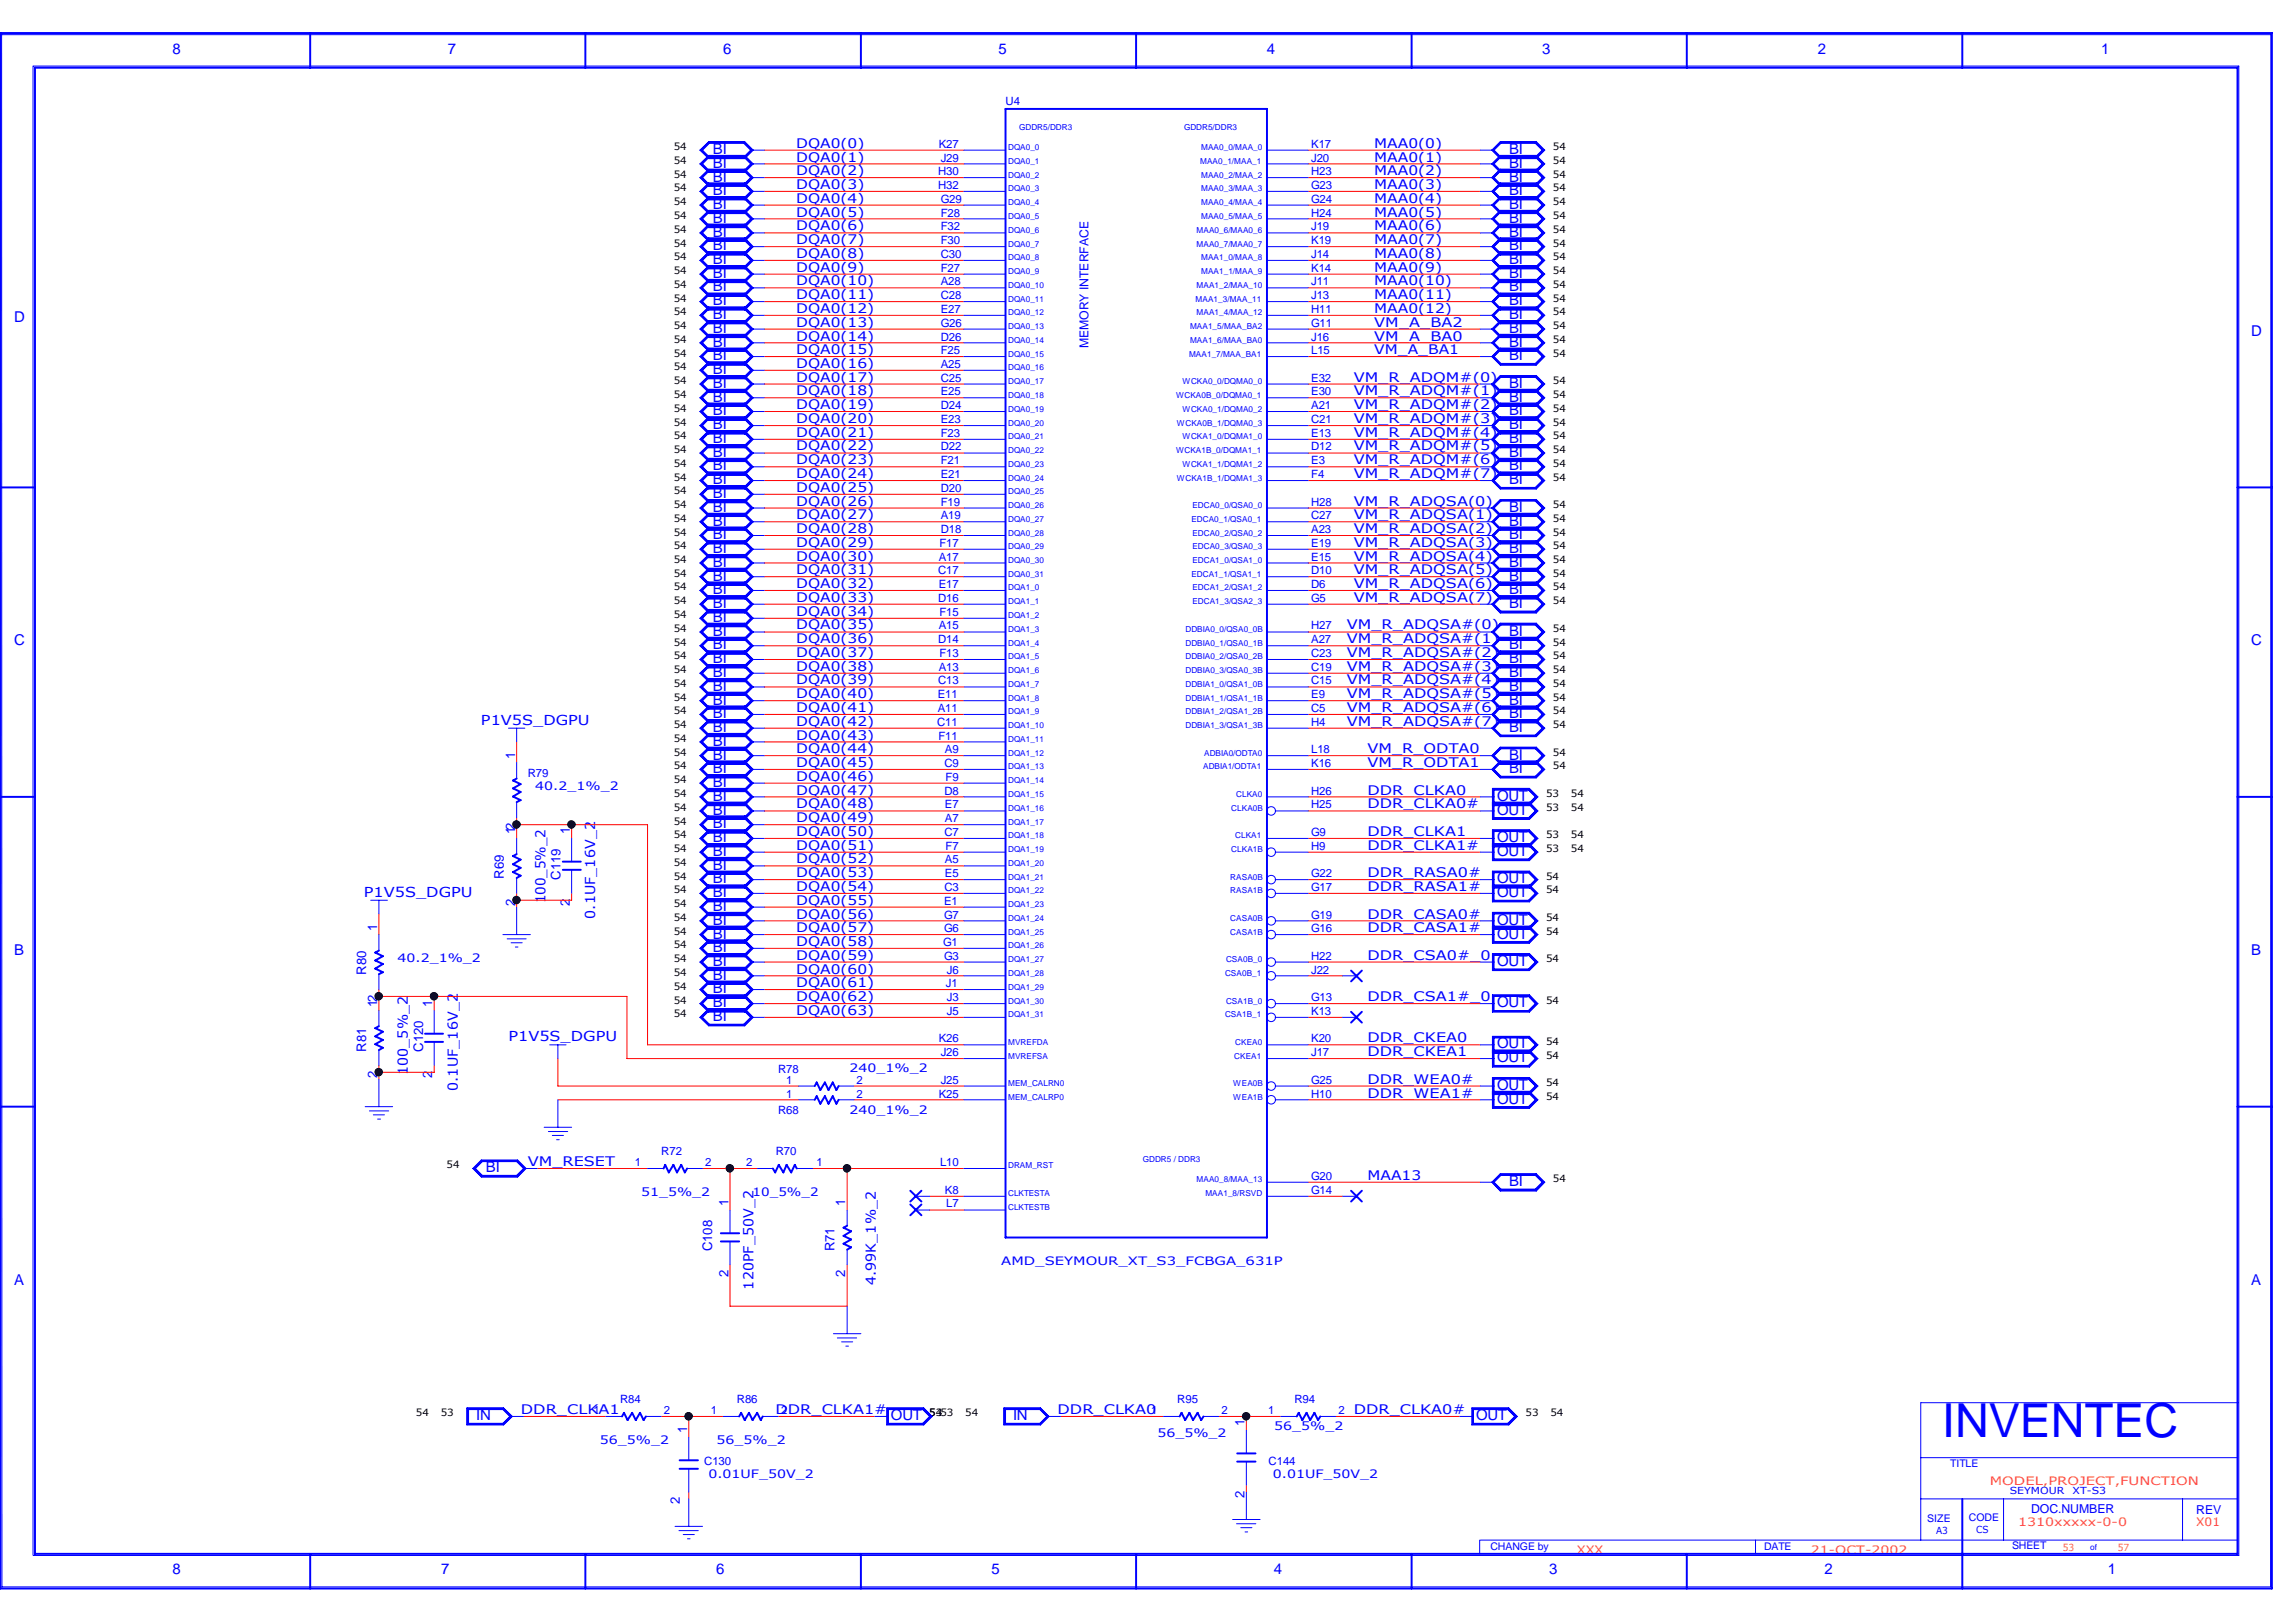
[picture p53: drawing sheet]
<svg xmlns="http://www.w3.org/2000/svg" width="297mm" height="210mm" viewBox="0 0 297 210" stroke-linecap="round" stroke-linejoin="round" font-family="sans-serif">
<defs><g id="words">
<text font-size="6.1" fill="#00f" x="251.2" y="186">INVENTEC</text>
<g font-size="1.9" fill="#00f">
<text x="22.3" y="6.9">8</text>
<text x="58" y="6.9">7</text>
<text x="93.6" y="6.9">6</text>
<text x="129.2" y="6.9">5</text>
<text x="163.9" y="6.9">4</text>
<text x="199.5" y="6.9">3</text>
<text x="235.2" y="6.9">2</text>
<text x="271.8" y="6.9">1</text>
<text x="92.2" y="19.9">BI</text>
<text x="92.2" y="21.7">BI</text>
<text x="92.2" y="23.5">BI</text>
<text x="195.2" y="23.5">BI</text>
<text x="195.2" y="21.7">BI</text>
<text x="195.2" y="19.9">BI</text>
<text x="92.2" y="27.1">BI</text>
<text x="92.2" y="25.3">BI</text>
<text x="92.2" y="28.8">BI</text>
<text x="195.2" y="27.1">BI</text>
<text x="195.2" y="28.8">BI</text>
<text x="195.2" y="25.3">BI</text>
<text x="92.2" y="35.9">BI</text>
<text x="92.2" y="32.4">BI</text>
<text x="92.2" y="34.2">BI</text>
<text x="92.2" y="30.6">BI</text>
<text x="195.2" y="34.2">BI</text>
<text x="195.2" y="35.9">BI</text>
<text x="195.2" y="32.4">BI</text>
<text x="195.2" y="30.6">BI</text>
<text x="1.8" y="41.7">D</text>
<text x="92.2" y="41.3">BI</text>
<text x="92.2" y="39.5">BI</text>
<text x="92.2" y="37.7">BI</text>
<text x="195.2" y="39.5">BI</text>
<text x="195.2" y="41.3">BI</text>
<text x="195.2" y="37.7">BI</text>
<text x="92.2" y="46.7">BI</text>
<text x="92.2" y="44.9">BI</text>
<text x="92.2" y="43.1">BI</text>
<text x="195.2" y="44.9">BI</text>
<text x="195.2" y="43.1">BI</text>
<text x="195.2" y="46.7">BI</text>
<text x="291.2" y="43.4">D</text>
<text x="92.2" y="52">BI</text>
<text x="92.2" y="48.4">BI</text>
<text x="92.2" y="50.2">BI</text>
<text x="92.2" y="53.8">BI</text>
<text x="195.2" y="50.2">BI</text>
<text x="195.2" y="52">BI</text>
<text x="195.2" y="53.8">BI</text>
<text x="92.2" y="55.5">BI</text>
<text x="92.2" y="59.1">BI</text>
<text x="92.2" y="57.3">BI</text>
<text x="195.2" y="59.1">BI</text>
<text x="195.2" y="55.5">BI</text>
<text x="195.2" y="57.3">BI</text>
<text x="92.2" y="62.7">BI</text>
<text x="92.2" y="64.4">BI</text>
<text x="92.2" y="60.9">BI</text>
<text x="195.2" y="60.9">BI</text>
<text x="195.2" y="62.7">BI</text>
<text x="92.2" y="71.6">BI</text>
<text x="92.2" y="68">BI</text>
<text x="92.2" y="69.8">BI</text>
<text x="92.2" y="66.3">BI</text>
<text x="195.2" y="71.6">BI</text>
<text x="195.2" y="69.8">BI</text>
<text x="195.2" y="68">BI</text>
<text x="195.2" y="66.3">BI</text>
<text x="92.2" y="76.9">BI</text>
<text x="92.2" y="75.1">BI</text>
<text x="92.2" y="73.4">BI</text>
<text x="195.2" y="76.9">BI</text>
<text x="195.2" y="73.4">BI</text>
<text x="195.2" y="75.1">BI</text>
<text x="1.8" y="83.5">C</text>
<text x="92.2" y="82.3">BI</text>
<text x="92.2" y="80.5">BI</text>
<text x="92.2" y="78.7">BI</text>
<text x="195.2" y="82.3">BI</text>
<text x="195.2" y="78.7">BI</text>
<text x="291.2" y="83.5">C</text>
<text x="92.2" y="89.4">BI</text>
<text x="92.2" y="87.6">BI</text>
<text x="92.2" y="85.8">BI</text>
<text x="92.2" y="84">BI</text>
<text x="195.2" y="89.4">BI</text>
<text x="195.2" y="87.6">BI</text>
<text x="195.2" y="85.8">BI</text>
<text x="195.2" y="84">BI</text>
<text x="92.2" y="94.7">BI</text>
<text x="92.2" y="93">BI</text>
<text x="92.2" y="91.2">BI</text>
<text x="195.2" y="93">BI</text>
<text x="195.2" y="91.2">BI</text>
<text x="195.2" y="94.7">BI</text>
<text x="92.2" y="101.9">BI</text>
<text x="92.2" y="98.3">BI</text>
<text x="92.2" y="100.1">BI</text>
<text x="92.2" y="96.5">BI</text>
<text x="195.2" y="98.3">BI</text>
<text x="195.2" y="100.1">BI</text>
<text x="92.2" y="105.4">BI</text>
<text x="92.2" y="103.6">BI</text>
<text x="92.2" y="107.2">BI</text>
<text x="193.7" y="105.4">OUT</text>
<text x="193.7" y="103.6">OUT</text>
<text x="92.2" y="109">BI</text>
<text x="92.2" y="110.7">BI</text>
<text x="92.2" y="112.5">BI</text>
<text x="193.7" y="109">OUT</text>
<text x="193.7" y="110.7">OUT</text>
<text x="92.2" y="114.3">BI</text>
<text x="92.2" y="116.1">BI</text>
<text x="92.2" y="117.9">BI</text>
<text x="92.2" y="119.7">BI</text>
<text x="193.7" y="119.7">OUT</text>
<text x="193.7" y="114.3">OUT</text>
<text x="193.7" y="116.1">OUT</text>
<text x="1.8" y="123.6">B</text>
<text x="92.2" y="121.5">BI</text>
<text x="92.2" y="123.2">BI</text>
<text x="92.2" y="125">BI</text>
<text x="193.7" y="125">OUT</text>
<text x="193.7" y="121.5">OUT</text>
<text x="291.2" y="123.6">B</text>
<text x="92.2" y="126.8">BI</text>
<text x="92.2" y="128.6">BI</text>
<text x="92.2" y="130.3">BI</text>
<text x="193.7" y="130.3">OUT</text>
<text x="92.2" y="132.1">BI</text>
<text x="193.7" y="137.5">OUT</text>
<text x="193.7" y="135.7">OUT</text>
<text x="193.7" y="142.8">OUT</text>
<text x="193.7" y="141.1">OUT</text>
<text x="62.9" y="151.7">BI</text>
<text x="195.2" y="153.5">BI</text>
<text x="1.8" y="166.3">A</text>
<text x="291.2" y="166.3">A</text>
<text x="61.6" y="183.8">IN</text>
<text x="115.3" y="183.8">OUT</text>
<text x="131.1" y="183.8">IN</text>
<text x="191" y="183.8">OUT</text>
<text x="22.3" y="203.7">8</text>
<text x="57.1" y="203.7">7</text>
<text x="92.7" y="203.7">6</text>
<text x="128.3" y="203.7">5</text>
<text x="164.8" y="203.7">4</text>
<text x="200.4" y="203.7">3</text>
<text x="236" y="203.7">2</text>
<text x="272.7" y="203.7">1</text>
</g>
<g font-size="1.8" fill="#00f">
<text x="62.2" y="93.8">P1V5S_DGPU</text>
<text x="47.1" y="116">P1V5S_DGPU</text>
<text x="70.6" y="116.9" transform="rotate(-90 70.6 116.9)">100_5%_2</text>
<text x="77" y="118.9" transform="rotate(-90 77 118.9)">0.1UF_16V_2</text>
<text x="65.8" y="134.7">P1V5S_DGPU</text>
<text x="52.7" y="139.1" transform="rotate(-90 52.7 139.1)">100_5%_2</text>
<text x="59.2" y="141.2" transform="rotate(-90 59.2 141.2)">0.1UF_16V_2</text>
<text x="97.5" y="166.9" transform="rotate(-90 97.5 166.9)">120PF_50V_2</text>
<text x="113.3" y="166.3" transform="rotate(-90 113.3 166.3)">4.99K_1%_2</text>
</g>
<g font-size="1.7" fill="#00f">
<text x="103" y="19.1">DQA0(0)</text>
<text x="103" y="20.9">DQA0(1)</text>
<text x="103" y="22.7">DQA0(2)</text>
<text x="177.8" y="22.7">MAA0(2)</text>
<text x="177.8" y="20.9">MAA0(1)</text>
<text x="177.8" y="19.1">MAA0(0)</text>
<text x="103" y="24.5">DQA0(3)</text>
<text x="103" y="26.2">DQA0(4)</text>
<text x="103" y="28">DQA0(5)</text>
<text x="103" y="29.8">DQA0(6)</text>
<text x="177.8" y="26.2">MAA0(4)</text>
<text x="177.8" y="24.5">MAA0(3)</text>
<text x="177.8" y="28">MAA0(5)</text>
<text x="177.8" y="29.8">MAA0(6)</text>
<text x="103" y="31.6">DQA0(7)</text>
<text x="103" y="35.1">DQA0(9)</text>
<text x="103" y="33.4">DQA0(8)</text>
<text x="177.8" y="31.6">MAA0(7)</text>
<text x="177.8" y="33.4">MAA0(8)</text>
<text x="177.8" y="35.1">MAA0(9)</text>
<text x="103" y="38.7">DQA0(11)</text>
<text x="103" y="36.9">DQA0(10)</text>
<text x="103" y="40.5">DQA0(12)</text>
<text x="177.8" y="38.7">MAA0(11)</text>
<text x="177.8" y="40.5">MAA0(12)</text>
<text x="177.8" y="36.9">MAA0(10)</text>
<text x="103" y="42.3">DQA0(13)</text>
<text x="103" y="44.1">DQA0(14)</text>
<text x="103" y="47.6">DQA0(16)</text>
<text x="103" y="45.8">DQA0(15)</text>
<text x="177.8" y="44.1">VM_A_BA0</text>
<text x="177.8" y="42.3">VM_A_BA2</text>
<text x="177.8" y="45.8">VM_A_BA1</text>
<text x="103" y="49.4">DQA0(17)</text>
<text x="103" y="53">DQA0(19)</text>
<text x="103" y="51.2">DQA0(18)</text>
<text x="175.1" y="49.4">VM_R_ADQM#(0)</text>
<text x="175.1" y="51.2">VM_R_ADQM#(1)</text>
<text x="175.1" y="53">VM_R_ADQM#(2)</text>
<text x="103" y="54.7">DQA0(20)</text>
<text x="103" y="56.5">DQA0(21)</text>
<text x="103" y="58.3">DQA0(22)</text>
<text x="175.1" y="54.7">VM_R_ADQM#(3)</text>
<text x="175.1" y="58.3">VM_R_ADQM#(5)</text>
<text x="175.1" y="56.5">VM_R_ADQM#(4)</text>
<text x="103" y="61.8">DQA0(24)</text>
<text x="103" y="60.1">DQA0(23)</text>
<text x="103" y="63.6">DQA0(25)</text>
<text x="103" y="65.4">DQA0(26)</text>
<text x="175.1" y="60.1">VM_R_ADQM#(6)</text>
<text x="175.1" y="61.8">VM_R_ADQM#(7)</text>
<text x="175.1" y="65.4">VM_R_ADQSA(0)</text>
<text x="103" y="67.2">DQA0(27)</text>
<text x="103" y="69">DQA0(28)</text>
<text x="103" y="70.8">DQA0(29)</text>
<text x="175.1" y="67.2">VM_R_ADQSA(1)</text>
<text x="175.1" y="70.8">VM_R_ADQSA(3)</text>
<text x="175.1" y="69">VM_R_ADQSA(2)</text>
<text x="103" y="72.6">DQA0(30)</text>
<text x="103" y="74.3">DQA0(31)</text>
<text x="103" y="76.1">DQA0(32)</text>
<text x="103" y="77.9">DQA0(33)</text>
<text x="175.1" y="72.6">VM_R_ADQSA(4)</text>
<text x="175.1" y="76.1">VM_R_ADQSA(6)</text>
<text x="175.1" y="74.3">VM_R_ADQSA(5)</text>
<text x="175.1" y="77.9">VM_R_ADQSA(7)</text>
<text x="103" y="79.7">DQA0(34)</text>
<text x="103" y="81.4">DQA0(35)</text>
<text x="103" y="83.2">DQA0(36)</text>
<text x="174.2" y="81.4">VM_R_ADQSA#(0)</text>
<text x="174.2" y="83.2">VM_R_ADQSA#(1)</text>
<text x="103" y="85">DQA0(37)</text>
<text x="103" y="86.8">DQA0(38)</text>
<text x="103" y="88.6">DQA0(39)</text>
<text x="174.2" y="85">VM_R_ADQSA#(2)</text>
<text x="174.2" y="86.8">VM_R_ADQSA#(3)</text>
<text x="174.2" y="88.6">VM_R_ADQSA#(4)</text>
<text x="103" y="90.4">DQA0(40)</text>
<text x="103" y="92.2">DQA0(41)</text>
<text x="103" y="93.9">DQA0(42)</text>
<text x="103" y="95.7">DQA0(43)</text>
<text x="174.2" y="90.4">VM_R_ADQSA#(5)</text>
<text x="174.2" y="93.9">VM_R_ADQSA#(7)</text>
<text x="174.2" y="92.2">VM_R_ADQSA#(6)</text>
<text x="66.6" y="98.2" transform="rotate(-90 66.6 98.2)">1</text>
<text x="103" y="97.5">DQA0(44)</text>
<text x="103" y="99.3">DQA0(45)</text>
<text x="103" y="101">DQA0(46)</text>
<text x="176.9" y="97.5">VM_R_ODTA0</text>
<text x="176.9" y="99.3">VM_R_ODTA1</text>
<text x="66.6" y="108" transform="rotate(-90 66.6 108)">12</text>
<text x="73.7" y="108" transform="rotate(-90 73.7 108)">1</text>
<text x="103" y="102.8">DQA0(47)</text>
<text x="103" y="104.6">DQA0(48)</text>
<text x="103" y="106.4">DQA0(49)</text>
<text x="176.9" y="102.8">DDR_CLKA0</text>
<text x="176.9" y="104.6">DDR_CLKA0#</text>
<text x="65.2" y="113.7" transform="rotate(-90 65.2 113.7)">R69</text>
<text x="72.5" y="113.8" transform="rotate(-90 72.5 113.8)">C119</text>
<text x="103" y="108.2">DQA0(50)</text>
<text x="103" y="109.9">DQA0(51)</text>
<text x="103" y="111.7">DQA0(52)</text>
<text x="103" y="113.5">DQA0(53)</text>
<text x="176.9" y="108.2">DDR_CLKA1</text>
<text x="176.9" y="109.9">DDR_CLKA1#</text>
<text x="176.9" y="113.5">DDR_RASA0#</text>
<text x="66.6" y="117.2" transform="rotate(-90 66.6 117.2)">2</text>
<text x="73.7" y="117.2" transform="rotate(-90 73.7 117.2)">2</text>
<text x="103" y="117.1">DQA0(55)</text>
<text x="103" y="115.3">DQA0(54)</text>
<text x="103" y="118.9">DQA0(56)</text>
<text x="176.9" y="115.3">DDR_RASA1#</text>
<text x="176.9" y="118.9">DDR_CASA0#</text>
<text x="48.8" y="120.5" transform="rotate(-90 48.8 120.5)">1</text>
<text x="103" y="120.6">DQA0(57)</text>
<text x="103" y="122.4">DQA0(58)</text>
<text x="103" y="124.2">DQA0(59)</text>
<text x="103" y="126">DQA0(60)</text>
<text x="176.9" y="120.6">DDR_CASA1#</text>
<text x="176.9" y="124.2">DDR_CSA0#_0</text>
<text x="47.4" y="126.2" transform="rotate(-90 47.4 126.2)">R80</text>
<text x="48.8" y="130.3" transform="rotate(-90 48.8 130.3)">12</text>
<text x="55.9" y="130.3" transform="rotate(-90 55.9 130.3)">1</text>
<text x="103" y="127.8">DQA0(61)</text>
<text x="103" y="131.3">DQA0(63)</text>
<text x="103" y="129.5">DQA0(62)</text>
<text x="176.9" y="129.5">DDR_CSA1#_0</text>
<text x="47.4" y="136.1" transform="rotate(-90 47.4 136.1)">R81</text>
<text x="54.7" y="136.1" transform="rotate(-90 54.7 136.1)">C120</text>
<text x="176.9" y="134.9">DDR_CKEA0</text>
<text x="176.9" y="136.7">DDR_CKEA1</text>
<text x="48.8" y="139.5" transform="rotate(-90 48.8 139.5)">2</text>
<text x="55.9" y="139.5" transform="rotate(-90 55.9 139.5)">2</text>
<text x="176.9" y="140.3">DDR_WEA0#</text>
<text x="176.9" y="142">DDR_WEA1#</text>
<text x="68.3" y="150.9">VM_RESET</text>
<text x="176.9" y="152.7">MAA13</text>
<text x="92.1" y="161.9" transform="rotate(-90 92.1 161.9)">C108</text>
<text x="94.2" y="156.1" transform="rotate(-90 94.2 156.1)">1</text>
<text x="107.9" y="161.9" transform="rotate(-90 107.9 161.9)">R71</text>
<text x="109.3" y="156.1" transform="rotate(-90 109.3 156.1)">1</text>
<text x="94.2" y="165.3" transform="rotate(-90 94.2 165.3)">2</text>
<text x="109.3" y="165.3" transform="rotate(-90 109.3 165.3)">2</text>
<text x="67.4" y="183">DDR_CLKA1</text>
<text x="88.9" y="185.5" transform="rotate(-90 88.9 185.5)">1</text>
<text x="100.3" y="183">DDR_CLKA1#</text>
<text x="136.8" y="183">DDR_CLKA0</text>
<text x="161" y="184.6" transform="rotate(-90 161 184.6)">1</text>
<text x="175.1" y="183">DDR_CLKA0#</text>
<text x="88" y="194.7" transform="rotate(-90 88 194.7)">2</text>
<text x="161" y="193.8" transform="rotate(-90 161 193.8)">2</text>
</g>
<g font-size="1.6" fill="#00f">
<text x="140.8" y="45.1" transform="rotate(-90 140.8 45.1)">MEMORY INTERFACE</text>
<text x="262.8" y="195.8">DOC.NUMBER</text>
<text x="284.1" y="195.9">REV</text>
</g>
<g font-size="1.5" fill="#00f">
<text x="130.1" y="13.6">U4</text>
<text x="121.4" y="22.7">H30</text>
<text x="121.5" y="19.1">K27</text>
<text x="121.7" y="20.9">J29</text>
<text x="169.6" y="22.7">H23</text>
<text x="169.6" y="20.9">J20</text>
<text x="169.6" y="19.1">K17</text>
<text x="121.4" y="24.5">H32</text>
<text x="121.7" y="29.8">F32</text>
<text x="121.7" y="28">F28</text>
<text x="121.7" y="26.2">G29</text>
<text x="169.6" y="29.8">J19</text>
<text x="169.6" y="28">H24</text>
<text x="169.6" y="26.2">G24</text>
<text x="169.6" y="24.5">G23</text>
<text x="121.7" y="35.1">F27</text>
<text x="121.7" y="33.4">C30</text>
<text x="121.7" y="31.6">F30</text>
<text x="169.6" y="35.1">K14</text>
<text x="169.6" y="33.4">J14</text>
<text x="169.6" y="31.6">K19</text>
<text x="121.7" y="40.5">E27</text>
<text x="121.7" y="38.7">C28</text>
<text x="121.7" y="36.9">A28</text>
<text x="169.6" y="40.5">H11</text>
<text x="169.6" y="38.7">J13</text>
<text x="169.6" y="36.9">J11</text>
<text x="121.7" y="47.6">A25</text>
<text x="121.7" y="45.8">F25</text>
<text x="121.7" y="44.1">D26</text>
<text x="121.7" y="42.3">G26</text>
<text x="169.6" y="45.8">L15</text>
<text x="169.6" y="44.1">J16</text>
<text x="169.6" y="42.3">G11</text>
<text x="121.7" y="53">D24</text>
<text x="121.7" y="51.2">E25</text>
<text x="121.7" y="49.4">C25</text>
<text x="169.6" y="51.2">E30</text>
<text x="169.6" y="53">A21</text>
<text x="169.6" y="49.4">E32</text>
<text x="121.7" y="58.3">D22</text>
<text x="121.7" y="56.5">F23</text>
<text x="121.7" y="54.7">E23</text>
<text x="169.6" y="58.3">D12</text>
<text x="169.6" y="56.5">E13</text>
<text x="169.6" y="54.7">C21</text>
<text x="121.7" y="65.4">F19</text>
<text x="121.7" y="63.6">D20</text>
<text x="121.7" y="61.8">E21</text>
<text x="121.7" y="60.1">F21</text>
<text x="169.6" y="61.8">F4</text>
<text x="169.6" y="60.1">E3</text>
<text x="169.6" y="65.4">H28</text>
<text x="121.5" y="70.8">F17</text>
<text x="121.7" y="69">D18</text>
<text x="121.7" y="67.2">A19</text>
<text x="169.6" y="70.8">E19</text>
<text x="169.6" y="69">A23</text>
<text x="169.6" y="67.2">C27</text>
<text x="121.4" y="77.9">D16</text>
<text x="121.4" y="74.3">C17</text>
<text x="121.5" y="76.1">E17</text>
<text x="121.5" y="72.6">A17</text>
<text x="169.6" y="77.9">G5</text>
<text x="169.6" y="76.1">D6</text>
<text x="169.6" y="74.3">D10</text>
<text x="169.6" y="72.6">E15</text>
<text x="121.4" y="83.2">D14</text>
<text x="121.5" y="81.4">A15</text>
<text x="121.5" y="79.7">F15</text>
<text x="169.6" y="83.2">A27</text>
<text x="169.6" y="81.4">H27</text>
<text x="121.4" y="88.6">C13</text>
<text x="121.5" y="86.8">A13</text>
<text x="121.5" y="85">F13</text>
<text x="169.6" y="88.6">C15</text>
<text x="169.6" y="86.8">C19</text>
<text x="169.6" y="85">C23</text>
<text x="121.2" y="93.9">C11</text>
<text x="121.3" y="92.2">A11</text>
<text x="121.3" y="90.4">E11</text>
<text x="121.4" y="95.7">F11</text>
<text x="169.6" y="93.9">H4</text>
<text x="169.6" y="92.2">C5</text>
<text x="169.6" y="90.4">E9</text>
<text x="68.3" y="100.5">R79</text>
<text x="122.2" y="99.3">C9</text>
<text x="122.3" y="97.5">A9</text>
<text x="122.3" y="101">F9</text>
<text x="169.6" y="99.3">K16</text>
<text x="169.6" y="97.5">L18</text>
<text x="69.3" y="102.2">40.2_1%_2</text>
<text x="122.2" y="102.8">D8</text>
<text x="122.3" y="106.4">A7</text>
<text x="122.3" y="104.6">E7</text>
<text x="169.6" y="104.6">H25</text>
<text x="169.6" y="102.8">H26</text>
<text x="122.2" y="108.2">C7</text>
<text x="122.3" y="113.5">E5</text>
<text x="122.3" y="111.7">A5</text>
<text x="122.3" y="109.9">F7</text>
<text x="169.6" y="113.5">G22</text>
<text x="169.6" y="109.9">H9</text>
<text x="169.6" y="108.2">G9</text>
<text x="122.1" y="118.9">G7</text>
<text x="122.1" y="117.1">E1</text>
<text x="122.2" y="115.3">C3</text>
<text x="169.6" y="115.3">G17</text>
<text x="169.6" y="118.9">G19</text>
<text x="51.4" y="124.5">40.2_1%_2</text>
<text x="122" y="122.4">G1</text>
<text x="122.1" y="124.2">G3</text>
<text x="122.1" y="120.6">G6</text>
<text x="122.5" y="126">J6</text>
<text x="169.6" y="126">J22</text>
<text x="169.6" y="124.2">H22</text>
<text x="169.6" y="120.6">G16</text>
<text x="122.4" y="127.8">J1</text>
<text x="122.5" y="131.3">J5</text>
<text x="122.5" y="129.5">J3</text>
<text x="169.6" y="131.3">K13</text>
<text x="169.6" y="129.5">G13</text>
<text x="121.5" y="134.9">K26</text>
<text x="121.7" y="136.7">J26</text>
<text x="169.6" y="136.7">J17</text>
<text x="169.6" y="134.9">K20</text>
<text x="100.7" y="138.8">R78</text>
<text x="101.7" y="140.3">1</text>
<text x="101.7" y="142">1</text>
<text x="109.9" y="138.8">240_1%_2</text>
<text x="110.8" y="140.3">2</text>
<text x="110.8" y="142">2</text>
<text x="121.5" y="142">K25</text>
<text x="121.7" y="140.3">J25</text>
<text x="169.6" y="142">H10</text>
<text x="169.6" y="140.3">G25</text>
<text x="85.6" y="149.5">R72</text>
<text x="100.4" y="149.5">R70</text>
<text x="100.7" y="144.1">R68</text>
<text x="109.9" y="144.1">240_1%_2</text>
<text x="82.1" y="150.9">1</text>
<text x="82.9" y="154.8">51_5%_2</text>
<text x="91.2" y="150.9">2</text>
<text x="96.5" y="150.9">2</text>
<text x="97.4" y="154.8">10_5%_2</text>
<text x="105.6" y="150.9">1</text>
<text x="121.6" y="150.9">L10</text>
<text x="122.3" y="154.5">K8</text>
<text x="169.6" y="154.5">G14</text>
<text x="169.6" y="152.7">G20</text>
<text x="122.4" y="156.3">L7</text>
<text x="129.5" y="163.7">AMD_SEYMOUR_XT_S3_FCBGA_631P</text>
<text x="76.8" y="183">1</text>
<text x="80.2" y="181.6">R84</text>
<text x="85.9" y="183">2</text>
<text x="91.9" y="183">1</text>
<text x="95.3" y="181.6">R86</text>
<text x="101" y="183">2</text>
<text x="148.9" y="183">1</text>
<text x="149.7" y="186">56_5%_2</text>
<text x="152.3" y="181.6">R95</text>
<text x="158" y="183">2</text>
<text x="164.1" y="183">1</text>
<text x="164.8" y="185.1">56_5%_2</text>
<text x="167.5" y="181.6">R94</text>
<text x="173.2" y="183">2</text>
<text x="77.6" y="186.9">56_5%_2</text>
<text x="91.1" y="189.6">C130</text>
<text x="91.6" y="191.3">0.01UF_50V_2</text>
<text x="92.7" y="186.9">56_5%_2</text>
<text x="164.1" y="189.6">C144</text>
<text x="164.7" y="191.3">0.01UF_50V_2</text>
</g>
<g font-size="1.5" fill="#ff8c00">
<text x="257.4" y="192.2">MODEL,PROJECT,FUNCTION</text>
<text x="261.1" y="197.5">1310xxxxx-0-0</text>
<text x="284.1" y="197.5">X01</text>
<text x="204" y="201.1">XXX</text>
<text x="234.3" y="201.1">21-OCT-2002</text>
</g>
<g font-size="1.4" fill="#00f">
<text x="252.3" y="189.9">TITLE</text>
<text x="249.3" y="197">SIZE</text>
<text x="254.7" y="196.8">CODE</text>
<text x="192.8" y="200.6">CHANGE by</text>
<text x="228.2" y="200.6">DATE</text>
<text x="260.3" y="200.4">SHEET</text>
</g>
<g font-size="1.3">
<text x="87.2" y="23">54</text>
<text x="87.2" y="21.2">54</text>
<text x="87.2" y="19.4">54</text>
<text x="200.9" y="21.2">54</text>
<text x="200.9" y="23">54</text>
<text x="200.9" y="19.4">54</text>
<text x="87.2" y="28.3">54</text>
<text x="87.2" y="26.5">54</text>
<text x="87.2" y="24.8">54</text>
<text x="200.9" y="28.3">54</text>
<text x="200.9" y="24.8">54</text>
<text x="200.9" y="26.5">54</text>
<text x="87.2" y="33.7">54</text>
<text x="87.2" y="35.5">54</text>
<text x="87.2" y="31.9">54</text>
<text x="87.2" y="30.1">54</text>
<text x="200.9" y="35.5">54</text>
<text x="200.9" y="33.7">54</text>
<text x="200.9" y="30.1">54</text>
<text x="200.9" y="31.9">54</text>
<text x="87.2" y="40.8">54</text>
<text x="87.2" y="37.3">54</text>
<text x="87.2" y="39">54</text>
<text x="200.9" y="40.8">54</text>
<text x="200.9" y="39">54</text>
<text x="200.9" y="37.3">54</text>
<text x="87.2" y="46.1">54</text>
<text x="87.2" y="47.9">54</text>
<text x="87.2" y="44.4">54</text>
<text x="87.2" y="42.6">54</text>
<text x="200.9" y="46.1">54</text>
<text x="200.9" y="42.6">54</text>
<text x="200.9" y="44.4">54</text>
<text x="87.2" y="51.5">54</text>
<text x="87.2" y="53.3">54</text>
<text x="87.2" y="49.7">54</text>
<text x="200.9" y="53.3">54</text>
<text x="200.9" y="51.5">54</text>
<text x="200.9" y="49.7">54</text>
<text x="87.2" y="58.6">54</text>
<text x="87.2" y="56.9">54</text>
<text x="87.2" y="55.1">54</text>
<text x="200.9" y="56.9">54</text>
<text x="200.9" y="58.6">54</text>
<text x="200.9" y="55.1">54</text>
<text x="87.2" y="65.7">54</text>
<text x="87.2" y="64">54</text>
<text x="87.2" y="60.4">54</text>
<text x="87.2" y="62.2">54</text>
<text x="200.9" y="65.7">54</text>
<text x="200.9" y="62.2">54</text>
<text x="200.9" y="60.4">54</text>
<text x="87.2" y="71.1">54</text>
<text x="87.2" y="69.3">54</text>
<text x="87.2" y="67.5">54</text>
<text x="200.9" y="69.3">54</text>
<text x="200.9" y="71.1">54</text>
<text x="200.9" y="67.5">54</text>
<text x="87.2" y="76.4">54</text>
<text x="87.2" y="74.6">54</text>
<text x="87.2" y="72.9">54</text>
<text x="200.9" y="74.6">54</text>
<text x="200.9" y="76.4">54</text>
<text x="200.9" y="72.9">54</text>
<text x="87.2" y="83.6">54</text>
<text x="87.2" y="81.8">54</text>
<text x="87.2" y="78.2">54</text>
<text x="87.2" y="80">54</text>
<text x="200.9" y="83.6">54</text>
<text x="200.9" y="81.8">54</text>
<text x="200.9" y="78.2">54</text>
<text x="87.2" y="88.9">54</text>
<text x="87.2" y="87.1">54</text>
<text x="87.2" y="85.3">54</text>
<text x="200.9" y="88.9">54</text>
<text x="200.9" y="87.1">54</text>
<text x="200.9" y="85.3">54</text>
<text x="87.2" y="94.2">54</text>
<text x="87.2" y="92.5">54</text>
<text x="87.2" y="90.7">54</text>
<text x="200.9" y="94.2">54</text>
<text x="200.9" y="92.5">54</text>
<text x="200.9" y="90.7">54</text>
<text x="87.2" y="101.3">54</text>
<text x="87.2" y="99.6">54</text>
<text x="87.2" y="97.8">54</text>
<text x="87.2" y="96">54</text>
<text x="200.9" y="99.6">54</text>
<text x="200.9" y="97.8">54</text>
<text x="87.2" y="106.7">54</text>
<text x="87.2" y="104.9">54</text>
<text x="87.2" y="103.1">54</text>
<text x="200" y="104.9">53</text>
<text x="200" y="103.1">53</text>
<text x="203.2" y="103.1">54</text>
<text x="203.2" y="104.9">54</text>
<text x="87.2" y="113.8">54</text>
<text x="87.2" y="112.1">54</text>
<text x="87.2" y="110.3">54</text>
<text x="87.2" y="108.5">54</text>
<text x="200" y="113.8">54</text>
<text x="200" y="110.3">53</text>
<text x="200" y="108.5">53</text>
<text x="203.2" y="108.5">54</text>
<text x="203.2" y="110.3">54</text>
<text x="87.2" y="119.2">54</text>
<text x="87.2" y="115.6">54</text>
<text x="87.2" y="117.4">54</text>
<text x="200" y="119.2">54</text>
<text x="200" y="115.6">54</text>
<text x="87.2" y="124.5">54</text>
<text x="87.2" y="122.7">54</text>
<text x="87.2" y="120.9">54</text>
<text x="200" y="124.5">54</text>
<text x="200" y="120.9">54</text>
<text x="87.2" y="128.1">54</text>
<text x="87.2" y="126.3">54</text>
<text x="87.2" y="131.7">54</text>
<text x="87.2" y="129.9">54</text>
<text x="200" y="129.9">54</text>
<text x="200" y="137">54</text>
<text x="200" y="135.2">54</text>
<text x="200" y="140.5">54</text>
<text x="200" y="142.3">54</text>
<text x="57.8" y="151.2">54</text>
<text x="200.9" y="153">54</text>
<text x="53.8" y="183.3">54</text>
<text x="57" y="183.3">53</text>
<text x="120.2" y="183.3">5353</text>
<text x="120.2" y="183.3">54</text>
<text x="124.9" y="183.3">54</text>
<text x="197.4" y="183.3">53</text>
<text x="200.6" y="183.3">54</text>
</g>
<g font-size="1.3" fill="#00f">
<text x="260" y="193.4">SEYMOUR</text>
<text x="268.1" y="193.4">XT-S3</text>
<text x="250.5" y="198.5">A3</text>
<text x="255.6" y="198.4">CS</text>
</g>
<g font-size="1.3" fill="#ff8c00">
<text x="266.9" y="200.7">53</text>
<text x="274" y="200.7">57</text>
</g>
<g font-size="1.1" fill="#00f">
<text x="131.9" y="16.8">GDDR5/DDR3</text>
<text x="153.2" y="16.8">GDDR5/DDR3</text>
<text x="130.4" y="23">DQA0_2</text>
<text x="130.4" y="21.2">DQA0_1</text>
<text x="130.4" y="19.4">DQA0_0</text>
<text x="155.3" y="21.2">MAA0_1/MAA_1</text>
<text x="155.4" y="23">MAA0_2/MAA_2</text>
<text x="155.4" y="19.4">MAA0_0/MAA_0</text>
<text x="130.4" y="28.3">DQA0_5</text>
<text x="130.4" y="26.5">DQA0_4</text>
<text x="130.4" y="24.8">DQA0_3</text>
<text x="155.4" y="28.3">MAA0_5/MAA_5</text>
<text x="155.4" y="26.5">MAA0_4/MAA_4</text>
<text x="155.4" y="24.8">MAA0_3/MAA_3</text>
<text x="130.4" y="35.5">DQA0_9</text>
<text x="130.4" y="33.7">DQA0_8</text>
<text x="130.4" y="31.9">DQA0_7</text>
<text x="130.4" y="30.1">DQA0_6</text>
<text x="154.8" y="31.9">MAA0_7/MAA0_7</text>
<text x="154.8" y="30.1">MAA0_6/MAA0_6</text>
<text x="155.4" y="35.5">MAA1_1/MAA_9</text>
<text x="155.4" y="33.7">MAA1_0/MAA_8</text>
<text x="130.4" y="40.8">DQA0_12</text>
<text x="130.4" y="39">DQA0_11</text>
<text x="130.4" y="37.3">DQA0_10</text>
<text x="154.7" y="39">MAA1_3/MAA_11</text>
<text x="154.8" y="40.8">MAA1_4/MAA_12</text>
<text x="154.8" y="37.3">MAA1_2/MAA_10</text>
<text x="130.4" y="47.9">DQA0_16</text>
<text x="130.4" y="46.1">DQA0_15</text>
<text x="130.4" y="44.4">DQA0_14</text>
<text x="130.4" y="42.6">DQA0_13</text>
<text x="153.8" y="46.1">MAA1_7/MAA_BA1</text>
<text x="154" y="44.4">MAA1_6/MAA_BA0</text>
<text x="154" y="42.6">MAA1_5/MAA_BA2</text>
<text x="130.4" y="53.3">DQA0_19</text>
<text x="130.4" y="51.5">DQA0_18</text>
<text x="130.4" y="49.7">DQA0_17</text>
<text x="152.1" y="51.5">WCKA0B_0/DQMA0_1</text>
<text x="153" y="53.3">WCKA0_1/DQMA0_2</text>
<text x="153" y="49.7">WCKA0_0/DQMA0_0</text>
<text x="130.4" y="58.6">DQA0_22</text>
<text x="130.4" y="56.9">DQA0_21</text>
<text x="130.4" y="55.1">DQA0_20</text>
<text x="152.1" y="58.6">WCKA1B_0/DQMA1_1</text>
<text x="152.3" y="55.1">WCKA0B_1/DQMA0_3</text>
<text x="153" y="56.9">WCKA1_0/DQMA1_0</text>
<text x="130.4" y="65.7">DQA0_26</text>
<text x="130.4" y="64">DQA0_25</text>
<text x="130.4" y="62.2">DQA0_24</text>
<text x="130.4" y="60.4">DQA0_23</text>
<text x="152.3" y="62.2">WCKA1B_1/DQMA1_3</text>
<text x="153" y="60.4">WCKA1_1/DQMA1_2</text>
<text x="154.3" y="65.7">EDCA0_0/QSA0_0</text>
<text x="130.4" y="71.1">DQA0_29</text>
<text x="130.4" y="69.3">DQA0_28</text>
<text x="130.4" y="67.5">DQA0_27</text>
<text x="154.1" y="67.5">EDCA0_1/QSA0_1</text>
<text x="154.3" y="71.1">EDCA0_3/QSA0_3</text>
<text x="154.3" y="69.3">EDCA0_2/QSA0_2</text>
<text x="130.4" y="76.4">DQA1_0</text>
<text x="130.4" y="74.6">DQA0_31</text>
<text x="130.4" y="72.9">DQA0_30</text>
<text x="154.1" y="74.6">EDCA1_1/QSA1_1</text>
<text x="154.3" y="76.4">EDCA1_2/QSA1_2</text>
<text x="154.3" y="72.9">EDCA1_0/QSA1_0</text>
<text x="130.4" y="83.6">DQA1_4</text>
<text x="130.4" y="81.8">DQA1_3</text>
<text x="130.4" y="80">DQA1_2</text>
<text x="130.4" y="78.2">DQA1_1</text>
<text x="153.4" y="83.6">DDBIA0_1/QSA0_1B</text>
<text x="153.4" y="81.8">DDBIA0_0/QSA0_0B</text>
<text x="154.3" y="78.2">EDCA1_3/QSA2_3</text>
<text x="130.4" y="88.9">DQA1_7</text>
<text x="130.4" y="87.1">DQA1_6</text>
<text x="130.4" y="85.3">DQA1_5</text>
<text x="153.4" y="88.9">DDBIA1_0/QSA1_0B</text>
<text x="153.4" y="87.1">DDBIA0_3/QSA0_3B</text>
<text x="153.4" y="85.3">DDBIA0_2/QSA0_2B</text>
<text x="130.4" y="94.2">DQA1_10</text>
<text x="130.4" y="92.5">DQA1_9</text>
<text x="130.4" y="90.7">DQA1_8</text>
<text x="153.4" y="94.2">DDBIA1_3/QSA1_3B</text>
<text x="153.4" y="92.5">DDBIA1_2/QSA1_2B</text>
<text x="153.4" y="90.7">DDBIA1_1/QSA1_1B</text>
<text x="130.4" y="101.3">DQA1_14</text>
<text x="130.4" y="99.6">DQA1_13</text>
<text x="130.4" y="97.8">DQA1_12</text>
<text x="130.4" y="96">DQA1_11</text>
<text x="155.7" y="99.6">ADBIA1/ODTA1</text>
<text x="155.8" y="97.8">ADBIA0/ODTA0</text>
<text x="130.4" y="106.7">DQA1_17</text>
<text x="130.4" y="104.9">DQA1_16</text>
<text x="130.4" y="103.1">DQA1_15</text>
<text x="159.3" y="104.9">CLKA0B</text>
<text x="159.9" y="103.1">CLKA0</text>
<text x="130.4" y="113.8">DQA1_21</text>
<text x="130.4" y="112.1">DQA1_20</text>
<text x="130.4" y="110.3">DQA1_19</text>
<text x="130.4" y="108.5">DQA1_18</text>
<text x="159.2" y="113.8">RASA0B</text>
<text x="159.3" y="110.3">CLKA1B</text>
<text x="159.8" y="108.5">CLKA1</text>
<text x="130.4" y="119.2">DQA1_24</text>
<text x="130.4" y="117.4">DQA1_23</text>
<text x="130.4" y="115.6">DQA1_22</text>
<text x="159.2" y="115.6">RASA1B</text>
<text x="159.2" y="119.2">CASA0B</text>
<text x="130.4" y="124.5">DQA1_27</text>
<text x="130.4" y="122.7">DQA1_26</text>
<text x="130.4" y="120.9">DQA1_25</text>
<text x="158.6" y="124.5">CSA0B_0</text>
<text x="159.2" y="120.9">CASA1B</text>
<text x="130.4" y="131.7">DQA1_31</text>
<text x="130.4" y="129.9">DQA1_30</text>
<text x="130.4" y="128.1">DQA1_29</text>
<text x="130.4" y="126.3">DQA1_28</text>
<text x="158.5" y="131.7">CSA1B_1</text>
<text x="158.5" y="126.3">CSA0B_1</text>
<text x="158.6" y="129.9">CSA1B_0</text>
<text x="130.4" y="137">MVREFSA</text>
<text x="130.4" y="135.2">MVREFDA</text>
<text x="159.7" y="137">CKEA1</text>
<text x="159.8" y="135.2">CKEA0</text>
<text x="130.4" y="142.3">MEM_CALRP0</text>
<text x="130.4" y="140.5">MEM_CALRN0</text>
<text x="159.6" y="142.3">WEA1B</text>
<text x="159.6" y="140.5">WEA0B</text>
<text x="130.4" y="154.8">CLKTESTA</text>
<text x="130.4" y="151.2">DRAM_RST</text>
<text x="147.9" y="150.3">GDDR5 / DDR3</text>
<text x="154.8" y="153">MAA0_8/MAA_13</text>
<text x="156" y="154.8">MAA1_8/RSVD</text>
<text x="130.4" y="156.6">CLKTESTB</text>
<text x="270.4" y="200.6">of</text>
</g>
</g></defs>
<g fill="none" stroke="#f00" stroke-width=".13">
<path d="M98.9 19.4h25.8M169.2 19.4h22.3M98.9 37.3h25.8M98.9 39h25.8M98.9 33.7h25.8M98.9 35.5h25.8M98.9 31.9h25.8M98.9 30.1h25.8M98.9 28.3h25.8M98.9 26.5h25.8M98.9 24.8h25.8M98.9 23h25.8"/>
<path d="M98.9 21.2h25.8M169.2 37.3h22.3M169.2 39h22.3M169.2 33.7h22.3M169.2 35.5h22.3M169.2 31.9h22.3M169.2 30.1h22.3M169.2 28.3h22.3M169.2 26.5h22.3M169.2 24.8h22.3M169.2 23h22.3M169.2 21.2h22.3"/>
<path d="M98.9 58.6h25.8M98.9 56.9h25.8M98.9 55.1h25.8M98.9 51.5h25.8M98.9 53.3h25.8M98.9 49.7h25.8M98.9 46.1h25.8M98.9 47.9h25.8M98.9 44.4h25.8M98.9 42.6h25.8M98.9 40.8h25.8M169.2 58.6h22.3"/>
<path d="M169.2 56.9h22.3M169.2 55.1h22.3M169.2 51.5h22.3M169.2 53.3h22.3M169.2 49.7h22.3M169.2 46.1h22.3M169.2 44.4h22.3M169.2 42.6h22.3M169.2 40.8h22.3M98.9 78.2h25.8M98.9 76.4h25.8M98.9 74.6h25.8"/>
<path d="M98.9 72.9h25.8M98.9 71.1h25.8M98.9 69.3h25.8M98.9 67.5h25.8M98.9 65.7h25.8M98.9 64h25.8M98.9 60.4h25.8M98.9 62.2h25.8M169.2 78.2h22.3M169.2 76.4h22.3M169.2 74.6h22.3M169.2 72.9h22.3"/>
<path d="M169.2 71.1h22.3M169.2 69.3h22.3M169.2 67.5h22.3M169.2 65.7h22.3M169.2 60.4h22.3M169.2 62.2h22.3M66.8 96v2.7M98.9 99.6h25.8M98.9 97.8h25.8M98.9 96h25.8M98.9 94.2h25.8M98.9 92.5h25.8"/>
<path d="M98.9 90.7h25.8M98.9 88.9h25.8M98.9 87.1h25.8M98.9 85.3h25.8M98.9 83.6h25.8M98.9 81.8h25.8M98.9 80h25.8M169.2 99.6h22.3M169.2 97.8h22.3M169.2 94.2h22.3M169.2 92.5h22.3M169.2 90.7h22.3"/>
<path d="M169.2 88.9h22.3M169.2 87.1h22.3M169.2 85.3h22.3M169.2 83.6h22.3M169.2 81.8h22.3M49 118.3v2.6M66.8 106.7h17v28.5h40.9M66.8 105.8v2.7M66.8 115.6v1.8M74 106.7v1.8M74 115.6v.9h-7.2M98.9 106.7h25.8"/>
<path d="M98.9 119.2h25.8M98.9 115.6h25.8M98.9 117.4h25.8M98.9 113.8h25.8M98.9 112.1h25.8M98.9 110.3h25.8M98.9 108.5h25.8M98.9 104.9h25.8M98.9 103.1h25.8M98.9 101.3h25.8M169.2 119.2h22.3M169.2 115.6h22.3"/>
<path d="M169.2 113.8h22.3M169.2 110.3h22.3M169.2 108.5h22.3M169.2 104.9h22.3M169.2 103.1h22.3M49 128.9h32.1v8.1h43.6M49 128.1v2.7M49 137.9v1.8M56.2 128.9v1.9M56.2 137.9v.9h-7.2M72.2 137v3.5h31.1M98.9 128.1h25.8"/>
<path d="M98.9 129.9h25.8M98.9 131.7h25.8M98.9 126.3h25.8M98.9 124.5h25.8M98.9 122.7h25.8M98.9 120.9h25.8M169.2 137h22.3M169.2 135.2h22.3M169.2 129.9h22.3M169.2 131.7h4.5M169.2 126.3h4.5M169.2 124.5h22.3"/>
<path d="M169.2 120.9h22.3M69.5 151.2h14.3M72.2 142.3h31.1M90.9 151.2h7.1M94.4 151.2v5.4M105.2 151.2h19.5M109.6 151.2v5.4M110.5 140.5h14.2M110.5 142.3h14.2M120.3 156.6h4.4M120.3 154.8h4.4M169.2 140.5h22.3"/>
<path d="M169.2 142.3h22.3M169.2 153h22.3M169.2 154.8h4.5M94.4 163.7v5.3h15.2v-5.3M67.7 183.3h10.7M85.6 183.3h8M89.1 183.3v2.7M89.1 193.1v.9M100.7 183.3h12.5M137.2 183.3h13.3M157.7 183.3h8M161.2 183.3v1.8"/>
<path d="M161.2 192.2v.9M172.8 183.3h16"/>
</g>
<g fill="none" stroke="#00f" stroke-width=".13">
<path d="M.2 4.4l.1 201M.3 4.5h293.4M4.3 8.6v192.7M4.3 8.6h285.3v192.7h-285.3M90.5 19.4l1.2-1.1h4.6l1.1 1.1-1.1 1.1h-4.6zM90.7 19.4l1-1h4.6l1 1-1 1h-4.6zM90.8 19.4l.9-.9h4.6l.9 .9-.9 1h-4.6zM97.1 19.4h1.8M97.1 19.4l-.9-.9h-4.4l-.9 .9 .9 .9M97.1 19.4l-.9 .9M124.7 19.4h5.4M163.9 19.4h5.3"/>
<path d="M191.5 19.4h1.8M193.3 19.4l.9-.9h4.4l.9 .9-.9 .9M193.3 19.4l.9 .9M194.1 18.4h4.6l1 1-1 1h-4.6l-1-1zM194.1 18.3h4.7l1.1 1.1-1.1 1.1h-4.7l-1.1-1.1zM194.1 18.5h4.6l.9 .9-.9 1h-4.6l-.9-1zM293.8 4.5l-.1 200.9h-293.4M90.5 28.3l1.2-1.1h4.6l1.1 1.1-1.1 1.2h-4.6zM90.5 33.7l1.2-1.1h4.6l1.1 1.1-1.1 1.1h-4.6zM90.5 31.9l1.2-1.1h4.6l1.1 1.1-1.1 1.1h-4.6zM90.5 24.8l1.2-1.1h4.6l1.1 1.1-1.1 1.1h-4.6zM90.5 23l1.2-1.1h4.6l1.1 1.1-1.1 1.1h-4.6z"/>
<path d="M90.5 21.2l1.2-1.1h4.6l1.1 1.1-1.1 1.1h-4.6zM90.5 35.5l1.2-1.1h4.6l1.1 1.1-1.1 1.1h-4.6zM90.5 26.5l1.2-1.1h4.6l1.1 1.1-1.1 1.1h-4.6zM90.5 37.3l1.2-1.1h4.6l1.1 1.1-1.1 1.1h-4.6zM90.5 39l1.2-1.1h4.6l1.1 1.1-1.1 1.1h-4.6zM90.7 28.3l1-1h4.6l1 1-1 1.1h-4.6zM90.7 23l1-1h4.6l1 1-1 1h-4.6zM90.7 21.2l1-1h4.6l1 1-1 1.1h-4.6zM90.7 26.5l1-1h4.6l1 1-1 1.1h-4.6zM90.8 28.3l.9-.9h4.6l.9 .9-.9 1h-4.6zM90.8 30.1l.9-.9h4.6l.9 .9-.9 1h-4.6zM90.8 33.7l.9-1h4.6l.9 1-.9 .9h-4.6z"/>
<path d="M90.8 31.9l.9-1h4.6l.9 1-.9 1h-4.6zM90.8 24.8l.9-1h4.6l.9 1-.9 .9h-4.6zM90.8 23l.9-1h4.6l.9 1-.9 1h-4.6zM90.8 21.2l.9-1h4.6l.9 1-.9 1h-4.6zM90.8 35.5l.9-1h4.6l.9 1-.9 .9h-4.6zM90.8 26.5l.9-.9h4.6l.9 .9-.9 1h-4.6zM90.8 37.3l.9-1h4.6l.9 1-.9 .9h-4.6zM90.8 39l.9-.9h4.6l.9 .9-.9 1h-4.6zM91.7 23.7h4.6l1 1.1-1 1h-4.6l-1-1zM91.7 29.1h4.6l1 1-1 1.1h-4.6l-1-1.1zM91.7 29h4.6l1.1 1.1-1.1 1.1h-4.6l-1.2-1.1zM91.7 32.6h4.6l1 1.1-1 1h-4.6l-1-1z"/>
<path d="M91.7 30.9h4.6l1 1-1 1h-4.6l-1-1zM91.7 34.4h4.6l1 1.1-1 1h-4.6l-1-1zM91.7 36.2h4.6l1 1.1-1 1h-4.6l-1-1zM91.7 39.8h4.6l1 1-1 1h-4.6l-1-1zM91.7 38h4.6l1 1-1 1h-4.6l-1-1zM91.7 39.8h4.6l.9 1-.9 1h-4.6l-.9-1zM91.8 27.4l-.9 .9 .9 .9M91.8 27.4h4.4M91.8 29.2h4.4M91.8 29.2l-.9 .9 .9 .9M91.8 31h4.4M91.8 32.8l-.9 .9 .9 .9"/>
<path d="M91.8 32.8h4.4M91.8 34.6h4.4M91.8 31l-.9 .9 .9 .9M91.8 23.9l-.9 .9 .9 .9M91.8 23.9h4.4M91.8 25.7h4.4M91.8 22.1l-.9 .9 .9 .9M91.8 22.1h4.4M91.8 20.3l-.9 .9 .9 .9M91.8 20.3h4.4M91.8 34.6l-.9 .9 .9 .9M91.8 36.4h4.4"/>
<path d="M91.8 25.7l-.9 .8 .9 .9M91.8 36.4l-.9 .9 .9 .8M91.8 38.1h4.4M91.8 39.9h4.4M91.8 38.1l-.9 .9 .9 .9M91.8 39.9l-.9 .9 .9 .9M96.2 27.4l.9 .9M96.2 29.2l.9 .9M96.2 32.8l.9 .9M96.2 31l.9 .9M96.2 23.9l.9 .9M96.2 22.1l.9 .9"/>
<path d="M96.2 20.3l.9 .9M96.2 34.6l.9 .9M96.2 25.7l.9 .8M96.2 36.4l.9 .9M96.2 38.1l.9 .9M96.2 39.9l.9 .9M97.1 21.2h1.8M97.1 23h1.8M97.1 24.8h1.8M97.1 26.5h1.8M97.1 28.3h1.8M97.1 30.1h1.8"/>
<path d="M97.1 31.9h1.8M97.1 33.7h1.8M97.1 35.5h1.8M97.1 37.3h1.8M97.1 39h1.8M97.1 28.3l-.9 .9M97.1 30.1l-.9 .9M97.1 33.7l-.9 .9M97.1 31.9l-.9 .9M97.1 24.8l-.9 .9M97.1 23l-.9 .9M97.1 21.2l-.9 .9"/>
<path d="M97.1 35.5l-.9 .9M97.1 26.5l-.9 .9M97.1 37.3l-.9 .8M97.1 39l-.9 .9M124.7 21.2h5.4M124.7 23h5.4M124.7 24.8h5.4M124.7 26.5h5.4M124.7 28.3h5.4M124.7 30.1h5.4M124.7 31.9h5.4M124.7 33.7h5.4"/>
<path d="M124.7 35.5h5.4M124.7 37.3h5.4M124.7 39h5.4M163.9 21.2h5.3M163.9 23h5.3M163.9 24.8h5.3M163.9 26.5h5.3M163.9 28.3h5.3M163.9 30.1h5.3M163.9 31.9h5.3M163.9 33.7h5.3M163.9 35.5h5.3"/>
<path d="M163.9 37.3h5.3M163.9 39h5.3M191.5 21.2h1.8M191.5 23h1.8M191.5 24.8h1.8M191.5 26.5h1.8M191.5 28.3h1.8M191.5 30.1h1.8M191.5 31.9h1.8M191.5 33.7h1.8M191.5 35.5h1.8M191.5 37.3h1.8"/>
<path d="M191.5 39h1.8M193 37.3l1.1-1.1h4.7l1.1 1.1-1.1 1.1h-4.7zM193.2 28.3l.9-.9h4.6l.9 .9-.9 1h-4.6zM193.3 21.2l.9 .9M193.3 24.8l.9 .9M193.3 23l.9 .9M193.3 30.1l.9 .9M193.3 28.3l.9 .9M193.3 26.5l.9 .9M193.3 31.9l.9 .9M193.3 37.3l.9 .8M193.3 35.5l.9 .9"/>
<path d="M193.3 33.7l.9 .9M193.3 39l.9 .9M194.1 27.3h4.6l1 1-1 1.1h-4.6l-1-1.1zM194.1 27.2h4.7l1.1 1.1-1.1 1.2h-4.7l-1.1-1.2zM194.1 29.1h4.6l1 1-1 1.1h-4.6l-1-1.1zM194.1 29h4.7l1.1 1.1-1.1 1.1h-4.7l-1.1-1.1zM194.1 32.6h4.6l1 1.1-1 1h-4.6l-1-1zM194.1 32.6h4.7l1.1 1.1-1.1 1.1h-4.7l-1.1-1.1zM194.1 30.9h4.6l1 1-1 1h-4.6l-1-1zM194.1 30.8h4.7l1.1 1.1-1.1 1.1h-4.7l-1.1-1.1zM194.1 23.7h4.6l1 1.1-1 1h-4.6l-1-1zM194.1 23.7h4.7l1.1 1.1-1.1 1.1h-4.7l-1.1-1.1z"/>
<path d="M194.1 22h4.6l1 1-1 1h-4.6l-1-1zM194.1 21.9h4.7l1.1 1.1-1.1 1.1h-4.7l-1.1-1.1zM194.1 20.2h4.6l1 1-1 1.1h-4.6l-1-1.1zM194.1 20.1h4.7l1.1 1.1-1.1 1.1h-4.7l-1.1-1.1zM194.1 34.4h4.6l1 1.1-1 1h-4.6l-1-1zM194.1 34.4h4.7l1.1 1.1-1.1 1.1h-4.7l-1.1-1.1zM194.1 25.5h4.6l1 1-1 1.1h-4.6l-1-1.1zM194.1 25.4h4.7l1.1 1.1-1.1 1.1h-4.7l-1.1-1.1zM194.1 36.2h4.6l1 1.1-1 1h-4.6l-1-1zM194.1 38h4.6l1 1-1 1h-4.6l-1-1zM194.1 37.9h4.7l1.1 1.1-1.1 1.1h-4.7l-1.1-1.1zM194.1 29.2h4.6l.9 .9-.9 1h-4.6l-.9-1z"/>
<path d="M194.1 32.7h4.6l.9 1-.9 .9h-4.6l-.9-.9zM194.1 30.9h4.6l.9 1-.9 1h-4.6l-.9-1zM194.1 23.8h4.6l.9 1-.9 .9h-4.6l-.9-.9zM194.1 22h4.6l.9 1-.9 1h-4.6l-.9-1zM194.1 20.2h4.6l.9 1-.9 1h-4.6l-.9-1zM194.1 34.5h4.6l.9 1-.9 .9h-4.6l-.9-.9zM194.1 25.6h4.6l.9 .9-.9 1h-4.6l-.9-1zM194.1 36.3h4.6l.9 1-.9 .9h-4.6l-.9-.9zM194.1 39.8h4.6l.9 1-.9 1h-4.6l-.9-1zM194.1 38.1h4.6l.9 .9-.9 1h-4.6l-.9-1zM194.2 27.4h4.4M194.2 29.2h4.4"/>
<path d="M194.2 31h4.4M194.2 32.8h4.4M194.2 34.6h4.4M194.2 23.9h4.4M194.2 25.7h4.4M194.2 22.1h4.4M194.2 20.3h4.4M194.2 36.4h4.4M194.2 20.3l-.9 .9M194.2 23.9l-.9 .9M194.2 22.1l-.9 .9M194.2 38.1h4.4"/>
<path d="M194.2 29.2l-.9 .9M194.2 27.4l-.9 .9M194.2 25.7l-.9 .8M194.2 31l-.9 .9M194.2 36.4l-.9 .9M194.2 34.6l-.9 .9M194.2 32.8l-.9 .9M194.2 39.9h4.4M194.2 39.9l-.9 .9M194.2 38.1l-.9 .9M198.6 22.1l.9 .9-.9 .9M198.6 20.3l.9 .9-.9 .9"/>
<path d="M198.6 23.9l.9 .9-.9 .9M198.6 29.2l.9 .9-.9 .9M198.6 27.4l.9 .9-.9 .9M198.6 25.7l.9 .8-.9 .9M198.6 31l.9 .9-.9 .9M198.6 36.4l.9 .9-.9 .8M198.6 34.6l.9 .9-.9 .9M198.6 32.8l.9 .9-.9 .9M198.6 39.9l.9 .9-.9 .9M198.6 38.1l.9 .9-.9 .9M90.5 42.6l1.2-1.1h4.6l1.1 1.1-1.1 1.1h-4.6zM90.5 44.4l1.2-1.1h4.6l1.1 1.1-1.1 1.1h-4.6z"/>
<path d="M90.5 46.1l1.2-1.1h4.6l1.1 1.1-1.1 1.1h-4.6zM90.5 49.7l1.2-1.1h4.6l1.1 1.1-1.1 1.1h-4.6zM90.5 47.9l1.2-1.1h4.6l1.1 1.1-1.1 1.1h-4.6zM90.5 51.5l1.2-1.1h4.6l1.1 1.1-1.1 1.1h-4.6zM90.5 55.1l1.2-1.2h4.6l1.1 1.2-1.1 1.1h-4.6zM90.5 53.3l1.2-1.1h4.6l1.1 1.1-1.1 1.1h-4.6zM90.5 56.9l1.2-1.2h4.6l1.1 1.2-1.1 1.1h-4.6zM90.5 58.6l1.2-1.1h4.6l1.1 1.1-1.1 1.1h-4.6zM90.5 40.8l1.2-1.1h4.6l1.1 1.1-1.1 1.1h-4.6zM90.7 42.6l1-1h4.6l1 1-1 1h-4.6zM90.7 44.4l1-1.1h4.6l1 1.1-1 1h-4.6zM90.7 46.1l1-1h4.6l1 1-1 1.1h-4.6z"/>
<path d="M90.7 49.7l1-1h4.6l1 1-1 1.1h-4.6zM90.7 47.9l1-1h4.6l1 1-1 1.1h-4.6zM90.7 51.5l1-1h4.6l1 1-1 1h-4.6zM90.7 53.3l1-1.1h4.6l1 1.1-1 1h-4.6zM90.8 42.6l.9-1h4.6l.9 1-.9 1h-4.6zM90.8 44.4l.9-1h4.6l.9 1-.9 .9h-4.6zM90.8 46.1l.9-.9h4.6l.9 .9-.9 1h-4.6zM90.8 49.7l.9-.9h4.6l.9 .9-.9 1h-4.6zM90.8 47.9l.9-1h4.6l.9 1-.9 1h-4.6zM90.8 51.5l.9-1h4.6l.9 1-.9 1h-4.6zM90.8 55.1l.9-1h4.6l.9 1-.9 .9h-4.6zM90.8 53.3l.9-1h4.6l.9 1-.9 .9h-4.6z"/>
<path d="M90.8 56.9l.9-1h4.6l.9 1-.9 .9h-4.6zM90.8 58.6l.9-.9h4.6l.9 .9-.9 1h-4.6zM91.7 54h4.6l1 1.1-1 1h-4.6l-1-1zM91.7 55.8h4.6l1 1.1-1 1h-4.6l-1-1zM91.7 57.6h4.6l1 1-1 1h-4.6l-1-1zM91.7 59.4h4.6l1 1-1 1h-4.6l-1-1zM91.8 41.7l-.9 .9 .9 .9M91.8 41.7h4.4M91.8 43.5h4.4M91.8 43.5l-.9 .9 .9 .9M91.8 45.3h4.4M91.8 45.3l-.9 .8 .9 .9"/>
<path d="M91.8 47h4.4M91.8 48.8l-.9 .9 .9 .9M91.8 48.8h4.4M91.8 50.6h4.4M91.8 47l-.9 .9 .9 .9M91.8 50.6l-.9 .9 .9 .9M91.8 52.4h4.4M91.8 54.1l-.9 1 .9 .9M91.8 54.1h4.4M91.8 56h4.4M91.8 52.4l-.9 .9 .9 .8M91.8 56l-.9 .9 .9 .8"/>
<path d="M91.8 57.7h4.4M91.8 57.7l-.9 .9 .9 .9M91.8 59.5h4.4M91.8 59.5l-.9 .9 .9 .9M96.2 41.7l.9 .9M96.2 43.5l.9 .9M96.2 45.3l.9 .8M96.2 48.8l.9 .9M96.2 47l.9 .9M96.2 50.6l.9 .9M96.2 54.1l.9 1M96.2 52.4l.9 .9"/>
<path d="M96.2 56l.9 .9M96.2 57.7l.9 .9M96.2 59.5l.9 .9M97.1 40.8h1.8M97.1 42.6h1.8M97.1 44.4h1.8M97.1 46.1h1.8M97.1 47.9h1.8M97.1 49.7h1.8M97.1 51.5h1.8M97.1 53.3h1.8M97.1 55.1h1.8"/>
<path d="M97.1 56.9h1.8M97.1 58.6h1.8M97.1 42.6l-.9 .9M97.1 44.4l-.9 .9M97.1 46.1l-.9 .9M97.1 49.7l-.9 .9M97.1 47.9l-.9 .9M97.1 51.5l-.9 .9M97.1 55.1l-.9 .9M97.1 53.3l-.9 .8M97.1 56.9l-.9 .8M97.1 58.6l-.9 .9"/>
<path d="M97.1 40.8l-.9 .9M124.7 40.8h5.4M124.7 42.6h5.4M124.7 44.4h5.4M124.7 46.1h5.4M124.7 47.9h5.4M124.7 49.7h5.4M124.7 51.5h5.4M124.7 53.3h5.4M124.7 55.1h5.4M124.7 56.9h5.4M124.7 58.6h5.4"/>
<path d="M163.9 40.8h5.3M163.9 42.6h5.3M163.9 44.4h5.3M163.9 46.1h5.3M163.9 49.7h5.3M163.9 51.5h5.3M163.9 53.3h5.3M163.9 55.1h5.3M163.9 56.9h5.3M163.9 58.6h5.3M191.5 40.8h1.8M191.5 42.6h1.8"/>
<path d="M191.5 44.4h1.8M191.5 46.1h1.8M191.5 49.7h1.8M191.5 51.5h1.8M191.5 53.3h1.8M191.5 55.1h1.8M191.5 56.9h1.8M191.5 58.6h1.8M193 46.1l1.1-1.1h4.7l1.1 1.1-1.1 1.1h-4.7zM193 40.8l1.1-1.1h4.7l1.1 1.1-1.1 1.1h-4.7zM193.1 40.8l1-1h4.6l1 1-1 1h-4.6zM193.3 49.7l.9-.9h4.4l.9 .9-.9 .9"/>
<path d="M193.3 40.8l.9 .9M193.3 42.6l.9 .9M193.3 44.4l.9 .9M193.3 56.9l.9 .8M193.3 55.1l.9 .9M193.3 53.3l.9 .8M193.3 51.5l.9 .9M193.3 49.7l.9 .9M193.3 58.6l.9 .9M194.1 41.6h4.6l1 1-1 1h-4.6l-1-1zM194.1 41.5h4.7l1.1 1.1-1.1 1.1h-4.7l-1.1-1.1zM194.1 43.3h4.6l1 1.1-1 1h-4.6l-1-1z"/>
<path d="M194.1 43.3h4.7l1.1 1.1-1.1 1.1h-4.7l-1.1-1.1zM194.1 45.1h4.6l1 1-1 1.1h-4.6l-1-1.1zM194.1 48.7h4.6l1 1-1 1.1h-4.6l-1-1.1zM194.1 48.6h4.7l1.1 1.1-1.1 1.1h-4.7l-1.1-1.1zM194.1 50.5h4.6l1 1-1 1h-4.6l-1-1zM194.1 50.4h4.7l1.1 1.1-1.1 1.1h-4.7l-1.1-1.1zM194.1 54h4.6l1 1.1-1 1h-4.6l-1-1zM194.1 53.9h4.7l1.1 1.2-1.1 1.1h-4.7l-1.1-1.1zM194.1 52.2h4.6l1 1.1-1 1h-4.6l-1-1zM194.1 52.2h4.7l1.1 1.1-1.1 1.1h-4.7l-1.1-1.1zM194.1 55.8h4.6l1 1.1-1 1h-4.6l-1-1zM194.1 55.7h4.7l1.1 1.2-1.1 1.1h-4.7l-1.1-1.1z"/>
<path d="M194.1 57.6h4.6l1 1-1 1h-4.6l-1-1zM194.1 57.5h4.7l1.1 1.1-1.1 1.1h-4.7l-1.1-1.1zM194.1 59.4h4.6l1 1-1 1h-4.6l-1-1zM194.1 59.3h4.7l1.1 1.1-1.1 1.1h-4.7l-1.1-1.1zM194.1 41.6h4.6l.9 1-.9 1h-4.6l-.9-1zM194.1 43.4h4.6l.9 1-.9 .9h-4.6l-.9-.9zM194.1 45.2h4.6l.9 .9-.9 1h-4.6l-.9-1zM194.1 48.8h4.6l.9 .9-.9 1h-4.6l-.9-1zM194.1 50.5h4.6l.9 1-.9 1h-4.6l-.9-1zM194.1 54.1h4.6l.9 1-.9 .9h-4.6l-.9-.9zM194.1 52.3h4.6l.9 1-.9 .9h-4.6l-.9-.9zM194.1 55.9h4.6l.9 1-.9 .9h-4.6l-.9-.9z"/>
<path d="M194.1 57.7h4.6l.9 .9-.9 1h-4.6l-.9-1zM194.1 59.4h4.6l.9 1-.9 .9h-4.6l-.9-.9zM194.2 41.7h4.4M194.2 43.5h4.4M194.2 45.3h4.4M194.2 50.6h4.4M194.2 52.4h4.4M194.2 54.1h4.4M194.2 56h4.4M194.2 57.7h4.4M194.2 59.5h4.4M194.2 45.3l-.9 .8"/>
<path d="M194.2 41.7l-.9 .9M194.2 43.5l-.9 .9M194.2 56l-.9 .9M194.2 54.1l-.9 1M194.2 52.4l-.9 .9M194.2 50.6l-.9 .9M194.2 59.5l-.9 .9M194.2 57.7l-.9 .9M198.6 45.3l.9 .8-.9 .9h-4.4l-.9-.9M198.6 41.7l.9 .9-.9 .9M198.6 43.5l.9 .9-.9 .9M198.6 56l.9 .9-.9 .8"/>
<path d="M198.6 54.1l.9 1-.9 .9M198.6 52.4l.9 .9-.9 .8M198.6 50.6l.9 .9-.9 .9M198.6 59.5l.9 .9-.9 .9M198.6 57.7l.9 .9-.9 .9M90.5 78.2l1.2-1.1h4.6l1.1 1.1-1.1 1.1h-4.6zM90.5 60.4l1.2-1.1h4.6l1.1 1.1-1.1 1.1h-4.6zM90.5 64l1.2-1.1h4.6l1.1 1.1-1.1 1.1h-4.6zM90.5 62.2l1.2-1.1h4.6l1.1 1.1-1.1 1.1h-4.6zM90.5 65.7l1.2-1.1h4.6l1.1 1.1-1.1 1.1h-4.6zM90.5 69.3l1.2-1.1h4.6l1.1 1.1-1.1 1.1h-4.6zM90.5 67.5l1.2-1.1h4.6l1.1 1.1-1.1 1.1h-4.6z"/>
<path d="M90.5 71.1l1.2-1.1h4.6l1.1 1.1-1.1 1.1h-4.6zM90.5 72.9l1.2-1.1h4.6l1.1 1.1-1.1 1.1h-4.6zM90.5 74.6l1.2-1.1h4.6l1.1 1.1-1.1 1.1h-4.6zM90.5 76.4l1.2-1.1h4.6l1.1 1.1-1.1 1.1h-4.6zM90.7 65.7l1-1h4.6l1 1-1 1.1h-4.6zM90.7 69.3l1-1h4.6l1 1-1 1h-4.6zM90.7 67.5l1-1h4.6l1 1-1 1h-4.6zM90.7 71.1l1-1h4.6l1 1-1 1h-4.6zM90.7 72.9l1-1.1h4.6l1 1.1-1 1h-4.6zM90.7 74.6l1-1h4.6l1 1-1 1.1h-4.6zM90.7 76.4l1-1h4.6l1 1-1 1.1h-4.6zM90.7 78.2l1-1h4.6l1 1-1 1h-4.6z"/>
<path d="M90.8 60.4l.9-1h4.6l.9 1-.9 .9h-4.6zM90.8 64l.9-1h4.6l.9 1-.9 .9h-4.6zM90.8 62.2l.9-1h4.6l.9 1-.9 1h-4.6zM90.8 65.7l.9-.9h4.6l.9 .9-.9 1h-4.6zM90.8 69.3l.9-1h4.6l.9 1-.9 1h-4.6zM90.8 67.5l.9-1h4.6l.9 1-.9 1h-4.6zM90.8 71.1l.9-1h4.6l.9 1-.9 1h-4.6zM90.8 72.9l.9-1h4.6l.9 1-.9 .9h-4.6zM90.8 74.6l.9-.9h4.6l.9 .9-.9 1h-4.6zM90.8 76.4l.9-.9h4.6l.9 .9-.9 1h-4.6zM90.8 78.2l.9-.9h4.6l.9 .9-.9 1h-4.6zM91.7 62.9h4.6l1 1.1-1 1h-4.6l-1-1z"/>
<path d="M91.7 61.1h4.6l1 1.1-1 1h-4.6l-1-1zM91.7 79h4.6l1 1-1 1h-4.6l-1-1zM91.7 78.9h4.6l1.1 1.1-1.1 1.1h-4.6l-1.2-1.1zM91.8 77.3l-.9 .9 .9 .9M91.8 61.3h4.4M91.8 63.1l-.9 .9 .9 .9M91.8 63.1h4.4M91.8 64.9h4.4M91.8 61.3l-.9 .9 .9 .9M91.8 64.9l-.9 .8 .9 .9M91.8 66.6h4.4M91.8 68.4l-.9 .9 .9 .9"/>
<path d="M91.8 68.4h4.4M91.8 70.2h4.4M91.8 66.6l-.9 .9 .9 .9M91.8 70.2l-.9 .9 .9 .9M91.8 72h4.4M91.8 72l-.9 .9 .9 .8M91.8 73.7h4.4M91.8 73.7l-.9 .9 .9 .9M91.8 75.5h4.4M91.8 75.5l-.9 .9 .9 .9M91.8 77.3h4.4M91.8 79.1h4.4"/>
<path d="M91.8 79.1l-.9 .9 .9 .9M96.2 63.1l.9 .9M96.2 61.3l.9 .9M96.2 64.9l.9 .8M96.2 68.4l.9 .9M96.2 66.6l.9 .9M96.2 70.2l.9 .9M96.2 72l.9 .9M96.2 73.7l.9 .9M96.2 75.5l.9 .9M96.2 77.3l.9 .9M96.2 79.1l.9 .9"/>
<path d="M97.1 60.4h1.8M97.1 62.2h1.8M97.1 64h1.8M97.1 65.7h1.8M97.1 67.5h1.8M97.1 69.3h1.8M97.1 71.1h1.8M97.1 72.9h1.8M97.1 74.6h1.8M97.1 76.4h1.8M97.1 78.2h1.8M97.1 60.4l-.9 .9"/>
<path d="M97.1 64l-.9 .9M97.1 62.2l-.9 .9M97.1 65.7l-.9 .9M97.1 69.3l-.9 .9M97.1 67.5l-.9 .9M97.1 71.1l-.9 .9M97.1 72.9l-.9 .8M97.1 74.6l-.9 .9M97.1 76.4l-.9 .9M97.1 78.2l-.9 .9M124.7 60.4h5.4M124.7 62.2h5.4"/>
<path d="M124.7 64h5.4M124.7 65.7h5.4M124.7 67.5h5.4M124.7 69.3h5.4M124.7 71.1h5.4M124.7 72.9h5.4M124.7 74.6h5.4M124.7 76.4h5.4M124.7 78.2h5.4M163.9 60.4h5.3M163.9 62.2h5.3M163.9 65.7h5.3"/>
<path d="M163.9 67.5h5.3M163.9 69.3h5.3M163.9 71.1h5.3M163.9 72.9h5.3M163.9 74.6h5.3M163.9 76.4h5.3M163.9 78.2h5.3M191.5 60.4h1.8M191.5 62.2h1.8M191.5 65.7h1.8M191.5 67.5h1.8M191.5 69.3h1.8"/>
<path d="M191.5 71.1h1.8M191.5 72.9h1.8M191.5 74.6h1.8M191.5 76.4h1.8M191.5 78.2h1.8M193 67.5l1.1-1.1h4.7l1.1 1.1-1.1 1.1h-4.7zM193 76.4l1.1-1.1h4.7l1.1 1.1-1.1 1.1h-4.7zM193.3 65.7l.9-.8h4.4l.9 .8-.9 .9M193.3 60.4l.9 .9M193.3 65.7l.9 .9M193.3 74.6l.9 .9M193.3 67.5l.9 .9"/>
<path d="M193.3 69.3l.9 .9M193.3 71.1l.9 .9M193.3 72.9l.9 .8M193.3 76.4l.9 .9M194.1 61.1h4.6l1 1.1-1 1h-4.6l-1-1zM194.1 61.1h4.7l1.1 1.1-1.1 1.1h-4.7l-1.1-1.1zM194.1 64.7h4.6l1 1-1 1.1h-4.6l-1-1.1zM194.1 64.6h4.7l1.1 1.1-1.1 1.1h-4.7l-1.1-1.1zM194.1 68.3h4.6l1 1-1 1h-4.6l-1-1zM194.1 68.2h4.7l1.1 1.1-1.1 1.1h-4.7l-1.1-1.1zM194.1 66.5h4.6l1 1-1 1h-4.6l-1-1zM194.1 70.1h4.6l1 1-1 1h-4.6l-1-1z"/>
<path d="M194.1 70h4.7l1.1 1.1-1.1 1.1h-4.7l-1.1-1.1zM194.1 71.8h4.6l1 1.1-1 1h-4.6l-1-1zM194.1 71.8h4.7l1.1 1.1-1.1 1.1h-4.7l-1.1-1.1zM194.1 73.6h4.6l1 1-1 1.1h-4.6l-1-1.1zM194.1 73.5h4.7l1.1 1.1-1.1 1.1h-4.7l-1.1-1.1zM194.1 75.4h4.6l1 1-1 1.1h-4.6l-1-1.1zM194.1 77.2h4.6l1 1-1 1h-4.6l-1-1zM194.1 77.1h4.7l1.1 1.1-1.1 1.1h-4.7l-1.1-1.1zM194.1 61.2h4.6l.9 1-.9 1h-4.6l-.9-1zM194.1 64.8h4.6l.9 .9-.9 1h-4.6l-.9-1zM194.1 68.3h4.6l.9 1-.9 1h-4.6l-.9-1zM194.1 66.5h4.6l.9 1-.9 1h-4.6l-.9-1z"/>
<path d="M194.1 70.1h4.6l.9 1-.9 1h-4.6l-.9-1zM194.1 71.9h4.6l.9 1-.9 .9h-4.6l-.9-.9zM194.1 73.7h4.6l.9 .9-.9 1h-4.6l-.9-1zM194.1 75.5h4.6l.9 .9-.9 1h-4.6l-.9-1zM194.1 77.3h4.6l.9 .9-.9 1h-4.6l-.9-1zM194.2 61.3h4.4M194.2 66.6h4.4M194.2 68.4h4.4M194.2 70.2h4.4M194.2 72h4.4M194.2 73.7h4.4M194.2 75.5h4.4"/>
<path d="M194.2 77.3h4.4M194.2 61.3l-.9 .9M194.2 77.3l-.9 .9M194.2 73.7l-.9 .9M194.2 66.6l-.9 .9M194.2 68.4l-.9 .9M194.2 70.2l-.9 .9M194.2 72l-.9 .9M194.2 75.5l-.9 .9M198.6 61.3l.9 .9-.9 .9h-4.4l-.9-.9M198.6 77.3l.9 .9-.9 .9h-4.4l-.9-.9M198.6 73.7l.9 .9-.9 .9"/>
<path d="M198.6 66.6l.9 .9-.9 .9M198.6 68.4l.9 .9-.9 .9M198.6 70.2l.9 .9-.9 .9M198.6 72l.9 .9-.9 .8M198.6 75.5l.9 .9-.9 .9M65.8 94.2h2.1M66.8 94.2v1.8M66.8 98.7v2.1M90.5 90.7l1.2-1.1h4.6l1.1 1.1-1.1 1.1h-4.6zM90.5 83.6l1.2-1.1h4.6l1.1 1.1-1.1 1.1h-4.6zM90.5 85.3l1.2-1.1h4.6l1.1 1.1-1.1 1.1h-4.6zM90.5 87.1l1.2-1.1h4.6l1.1 1.1-1.1 1.1h-4.6z"/>
<path d="M90.5 88.9l1.2-1.1h4.6l1.1 1.1-1.1 1.1h-4.6zM90.5 92.5l1.2-1.1h4.6l1.1 1.1-1.1 1.1h-4.6zM90.5 99.6l1.2-1.1h4.6l1.1 1.1-1.1 1.1h-4.6zM90.5 97.8l1.2-1.1h4.6l1.1 1.1-1.1 1.1h-4.6zM90.5 81.8l1.2-1.2h4.6l1.1 1.2-1.1 1.1h-4.6zM90.5 94.2l1.2-1.1h4.6l1.1 1.1-1.1 1.1h-4.6zM90.5 96l1.2-1.1h4.6l1.1 1.1-1.1 1.1h-4.6zM90.7 94.2l1-1h4.6l1 1-1 1h-4.6zM90.7 96l1-1h4.6l1 1-1 1.1h-4.6zM90.8 90.7l.9-1h4.6l.9 1-.9 1h-4.6zM90.8 87.1l.9-1h4.6l.9 1-.9 1h-4.6zM90.8 99.6l.9-1h4.6l.9 1-.9 .9h-4.6z"/>
<path d="M90.8 97.8l.9-.9h4.6l.9 .9-.9 1h-4.6zM90.8 80l.9-1h4.6l.9 1-.9 .9h-4.6zM90.8 81.8l.9-1h4.6l.9 1-.9 .9h-4.6zM90.8 94.2l.9-.9h4.6l.9 .9-.9 1h-4.6zM90.8 96l.9-1h4.6l.9 1-.9 1h-4.6zM91.7 89.7h4.6l1 1-1 1h-4.6l-1-1zM91.7 82.5h4.6l1 1.1-1 1h-4.6l-1-1zM91.7 84.3h4.6l1 1-1 1.1h-4.6l-1-1.1zM91.7 86.1h4.6l1 1-1 1h-4.6l-1-1zM91.7 87.8h4.6l1 1.1-1 1h-4.6l-1-1zM91.7 91.4h4.6l1 1.1-1 1h-4.6l-1-1zM91.7 98.6h4.6l1 1-1 1h-4.6l-1-1z"/>
<path d="M91.7 96.8h4.6l1 1-1 1h-4.6l-1-1zM91.7 80.7h4.6l1 1.1-1 1h-4.6l-1-1zM91.7 82.6h4.6l.9 1-.9 .9h-4.6l-.9-.9zM91.7 84.4h4.6l.9 .9-.9 1h-4.6l-.9-1zM91.7 87.9h4.6l.9 1-.9 1h-4.6l-.9-1zM91.7 91.5h4.6l.9 1-.9 .9h-4.6l-.9-.9zM91.8 89.8h4.4M91.8 91.6h4.4M91.8 82.7h4.4M91.8 84.5h4.4M91.8 86.2h4.4M91.8 88h4.4"/>
<path d="M91.8 93.3h4.4M91.8 98.7h4.4M91.8 96.9h4.4M91.8 80.9h4.4M91.8 82.7l-.9 .9 .9 .9M91.8 80.9l-.9 .9 .9 .9M91.8 84.5l-.9 .8 .9 .9M91.8 86.2l-.9 .9 .9 .9M91.8 89.8l-.9 .9 .9 .9M91.8 88l-.9 .9 .9 .9M91.8 91.6l-.9 .9 .9 .8M91.8 93.3l-.9 .9 .9 .9"/>
<path d="M91.8 95.1h4.4M91.8 95.1l-.9 .9 .9 .9M91.8 98.7l-.9 .9 .9 .9M91.8 96.9l-.9 .9 .9 .9M96.2 82.7l.9 .9M96.2 80.9l.9 .9M96.2 84.5l.9 .8M96.2 86.2l.9 .9M96.2 89.8l.9 .9M96.2 88l.9 .9M96.2 91.6l.9 .9M96.2 93.3l.9 .9"/>
<path d="M96.2 95.1l.9 .9M96.2 98.7l.9 .9M96.2 96.9l.9 .9M97.1 97.8h1.8M97.1 99.6h1.8M97.1 80h1.8M97.1 81.8h1.8M97.1 83.6h1.8M97.1 85.3h1.8M97.1 87.1h1.8M97.1 88.9h1.8M97.1 90.7h1.8"/>
<path d="M97.1 92.5h1.8M97.1 94.2h1.8M97.1 96h1.8M97.1 80l-.9 .9M97.1 83.6l-.9 .9M97.1 81.8l-.9 .9M97.1 85.3l-.9 .9M97.1 87.1l-.9 .9M97.1 90.7l-.9 .9M97.1 88.9l-.9 .9M97.1 92.5l-.9 .8M97.1 94.2l-.9 .9"/>
<path d="M97.1 96l-.9 .9M97.1 99.6l-.9 .9M97.1 97.8l-.9 .9M124.7 97.8h5.4M124.7 99.6h5.4M124.7 80h5.4M124.7 81.8h5.4M124.7 83.6h5.4M124.7 85.3h5.4M124.7 87.1h5.4M124.7 88.9h5.4M124.7 90.7h5.4"/>
<path d="M124.7 92.5h5.4M124.7 94.2h5.4M124.7 96h5.4M163.9 97.8h5.3M163.9 99.6h5.3M163.9 81.8h5.3M163.9 83.6h5.3M163.9 85.3h5.3M163.9 87.1h5.3M163.9 88.9h5.3M163.9 90.7h5.3M163.9 92.5h5.3"/>
<path d="M163.9 94.2h5.3M191.5 97.8h1.8M191.5 99.6h1.8M191.5 81.8h1.8M191.5 83.6h1.8M191.5 85.3h1.8M191.5 87.1h1.8M191.5 88.9h1.8M191.5 90.7h1.8M191.5 92.5h1.8M191.5 94.2h1.8M193 90.7l1.1-1.1h4.7l1.1 1.1-1.1 1.1h-4.7z"/>
<path d="M193 83.6l1.1-1.1h4.7l1.1 1.1-1.1 1.1h-4.7zM193 85.3l1.1-1.1h4.7l1.1 1.1-1.1 1.1h-4.7zM193 87.1l1.1-1.1h4.7l1.1 1.1-1.1 1.1h-4.7zM193 88.9l1.1-1.1h4.7l1.1 1.1-1.1 1.1h-4.7zM193 92.5l1.1-1.1h4.7l1.1 1.1-1.1 1.1h-4.7zM193 99.6l1.1-1.1h4.7l1.1 1.1-1.1 1.1h-4.7zM193 97.8l1.1-1.1h4.7l1.1 1.1-1.1 1.1h-4.7zM193.1 90.7l1-1h4.6l1 1-1 1h-4.6zM193.1 92.5l1-1.1h4.6l1 1.1-1 1h-4.6zM193.1 99.6l1-1h4.6l1 1-1 1h-4.6zM193.1 97.8l1-1h4.6l1 1-1 1h-4.6zM193.2 99.6l.9-1h4.6l.9 1-.9 .9h-4.6z"/>
<path d="M193.2 97.8l.9-.9h4.6l.9 .9-.9 1h-4.6zM193.3 90.7l.9 .9M193.3 83.6l.9 .9M193.3 85.3l.9 .9M193.3 87.1l.9 .9M193.3 88.9l.9 .9M193.3 92.5l.9 .8M193.3 97.8l.9-.9h4.4l.9 .9-.9 .9M193.3 97.8l.9 .9M193.3 81.8l.9-.9h4.4l.9 .9-.9 .9M193.3 81.8l.9 .9M194.1 82.5h4.6l1 1.1-1 1h-4.6l-1-1z"/>
<path d="M194.1 84.3h4.6l1 1-1 1.1h-4.6l-1-1.1zM194.1 86.1h4.6l1 1-1 1h-4.6l-1-1zM194.1 87.8h4.6l1 1.1-1 1h-4.6l-1-1zM194.1 80.7h4.6l1 1.1-1 1h-4.6l-1-1zM194.1 80.6h4.7l1.1 1.2-1.1 1.1h-4.7l-1.1-1.1zM194.1 93.2h4.6l1 1-1 1h-4.6l-1-1zM194.1 93.1h4.7l1.1 1.1-1.1 1.1h-4.7l-1.1-1.1zM194.1 89.7h4.6l.9 1-.9 1h-4.6l-.9-1zM194.1 82.6h4.6l.9 1-.9 .9h-4.6l-.9-.9zM194.1 84.4h4.6l.9 .9-.9 1h-4.6l-.9-1zM194.1 86.1h4.6l.9 1-.9 1h-4.6l-.9-1zM194.1 87.9h4.6l.9 1-.9 1h-4.6l-.9-1z"/>
<path d="M194.1 91.5h4.6l.9 1-.9 .9h-4.6l-.9-.9zM194.1 80.8h4.6l.9 1-.9 .9h-4.6l-.9-.9zM194.1 93.3h4.6l.9 .9-.9 1h-4.6l-.9-1zM194.2 89.8h4.4M194.2 91.6h4.4M194.2 89.8l-.9 .9M194.2 82.7h4.4M194.2 84.5h4.4M194.2 82.7l-.9 .9M194.2 86.2h4.4M194.2 84.5l-.9 .8M194.2 88h4.4"/>
<path d="M194.2 86.2l-.9 .9M194.2 88l-.9 .9M194.2 93.3h4.4M194.2 91.6l-.9 .9M194.2 98.7h4.4M194.2 98.7l-.9 .9M194.2 93.3l-.9 .9M198.6 89.8l.9 .9-.9 .9M198.6 82.7l.9 .9-.9 .9M198.6 84.5l.9 .8-.9 .9M198.6 86.2l.9 .9-.9 .9M198.6 88l.9 .9-.9 .9"/>
<path d="M198.6 91.6l.9 .9-.9 .8M198.6 98.7l.9 .9-.9 .9h-4.4l-.9-.9M198.6 93.3l.9 .9-.9 .9h-4.4l-.9-.9M48 116.5h2.1M49 116.5v1.8M66.8 103.8v2M66.8 108.5v2M66.8 113.6v2M66.8 117.4v3.5M74 108.5v3M74 112.6v3M90.5 103.1l1.2-1.1h4.6l1.1 1.1-1.1 1.2h-4.6z"/>
<path d="M90.5 104.9l1.2-1.1h4.6l1.1 1.1-1.1 1.1h-4.6zM90.5 110.3l1.2-1.1h4.6l1.1 1.1-1.1 1.1h-4.6zM90.5 108.5l1.2-1.1h4.6l1.1 1.1-1.1 1.1h-4.6zM90.5 115.6l1.2-1.1h4.6l1.1 1.1-1.1 1.1h-4.6zM90.5 113.8l1.2-1.1h4.6l1.1 1.1-1.1 1.1h-4.6zM90.5 119.2l1.2-1.1h4.6l1.1 1.1-1.1 1.1h-4.6zM90.5 117.4l1.2-1.1h4.6l1.1 1.1-1.1 1.1h-4.6zM90.5 112.1l1.2-1.1h4.6l1.1 1.1-1.1 1.1h-4.6zM90.5 106.7l1.2-1.1h4.6l1.1 1.1-1.1 1.1h-4.6zM90.5 101.3l1.2-1.1h4.6l1.1 1.1-1.1 1.1h-4.6zM90.7 103.1l1-1h4.6l1 1-1 1.1h-4.6zM90.7 115.6l1-1h4.6l1 1-1 1h-4.6z"/>
<path d="M90.7 119.2l1-1h4.6l1 1-1 1h-4.6zM90.7 117.4l1-1h4.6l1 1-1 1h-4.6zM90.7 101.3l1-1h4.6l1 1-1 1.1h-4.6zM90.8 103.1l.9-.9h4.6l.9 .9-.9 1h-4.6zM90.8 104.9l.9-.9h4.6l.9 .9-.9 1h-4.6zM90.8 110.3l.9-1h4.6l.9 1-.9 .9h-4.6zM90.8 108.5l.9-1h4.6l.9 1-.9 .9h-4.6zM90.8 115.6l.9-1h4.6l.9 1-.9 1h-4.6zM90.8 113.8l.9-.9h4.6l.9 .9-.9 1h-4.6zM90.8 119.2l.9-1h4.6l.9 1-.9 .9h-4.6zM90.8 117.4l.9-1h4.6l.9 1-.9 1h-4.6zM90.8 112.1l.9-1h4.6l.9 1-.9 .9h-4.6z"/>
<path d="M90.8 106.7l.9-1h4.6l.9 1-.9 1h-4.6zM90.8 101.3l.9-.9h4.6l.9 .9-.9 1h-4.6zM91.7 103.9h4.6l1 1-1 1.1h-4.6l-1-1.1zM91.7 109.2h4.6l1 1.1-1 1h-4.6l-1-1zM91.7 107.4h4.6l1 1.1-1 1h-4.6l-1-1zM91.7 112.8h4.6l1 1-1 1.1h-4.6l-1-1.1zM91.7 111h4.6l1 1.1-1 1h-4.6l-1-1zM91.7 105.7h4.6l1 1-1 1h-4.6l-1-1zM91.8 100.5h4.4M91.8 104h4.4M91.8 102.2h4.4M91.8 105.8h4.4"/>
<path d="M91.8 111.2h4.4M91.8 109.4h4.4M91.8 107.6h4.4M91.8 116.5h4.4M91.8 114.7h4.4M91.8 112.9h4.4M91.8 118.3h4.4M91.8 118.3l-.9 .9 .9 .9M91.8 116.5l-.9 .9 .9 .9M91.8 114.7l-.9 .9 .9 .9M91.8 112.9l-.9 .9 .9 .9M91.8 111.2l-.9 .9 .9 .8"/>
<path d="M91.8 109.4l-.9 .9 .9 .9M91.8 107.6l-.9 .9 .9 .9M91.8 105.8l-.9 .9 .9 .9M91.8 102.2l-.9 .9 .9 .9M91.8 100.5l-.9 .8 .9 .9M91.8 104l-.9 .9 .9 .9M96.2 118.3l.9 .9M96.2 116.5l.9 .9M96.2 114.7l.9 .9M96.2 112.9l.9 .9M96.2 111.2l.9 .9M96.2 109.4l.9 .9"/>
<path d="M96.2 107.6l.9 .9M96.2 105.8l.9 .9M96.2 102.2l.9 .9M96.2 100.5l.9 .8M96.2 104l.9 .9M97.1 119.2h1.8M97.1 103.1h1.8M97.1 104.9h1.8M97.1 108.5h1.8M97.1 110.3h1.8M97.1 113.8h1.8M97.1 115.6h1.8"/>
<path d="M97.1 101.3h1.8M97.1 106.7h1.8M97.1 112.1h1.8M97.1 117.4h1.8M97.1 119.2l-.9 .9M97.1 117.4l-.9 .9M97.1 115.6l-.9 .9M97.1 113.8l-.9 .9M97.1 112.1l-.9 .8M97.1 110.3l-.9 .9M97.1 108.5l-.9 .9M97.1 106.7l-.9 .9"/>
<path d="M97.1 103.1l-.9 .9M97.1 101.3l-.9 .9M97.1 104.9l-.9 .9M124.7 119.2h5.4M124.7 103.1h5.4M124.7 104.9h5.4M124.7 108.5h5.4M124.7 110.3h5.4M124.7 113.8h5.4M124.7 115.6h5.4M124.7 101.3h5.4M124.7 106.7h5.4"/>
<path d="M124.7 112.1h5.4M124.7 117.4h5.4M163.9 103.1h5.3M163.9 108.5h5.3M165 119.2h4.2M165 104.9h4.2M165 110.3h4.2M165 113.8h4.2M165 115.6h4.2M191.5 119.2h1.8M191.5 103.1h1.8M191.5 104.9h1.8"/>
<path d="M191.5 108.5h1.8M191.5 110.3h1.8M191.5 113.8h1.8M191.5 115.6h1.8M193.1 103.8h4.8l1.1 1.1-1.1 1.1h-4.8v-4h4.8l1.1 1.1-1.1 1.2h-4.8M193.1 109.2h4.8l1.1 1.1-1.1 1.1h-4.8v-4h4.8l1.1 1.1-1.1 1.1h-4.8M193.1 114.5h4.8l1.1 1.1-1.1 1.1h-4.8v-4h4.8l1.1 1.1-1.1 1.1h-4.8M193.1 119.8h4.8l1.1 1.1-1.1 1.1h-4.8v-3.9h4.8l1.1 1.1-1.1 1.1h-4.8M193.2 103.9h4.6l1 1-1 1.1h-4.6v-3.9h4.6l1 1-1 1.1h-4.6M193.2 109.2h4.6l1 1.1-1 1h-4.6v-3.9h4.6l1 1.1-1 1h-4.6M193.2 114.6h4.6l1 1-1 1h-4.6v-3.8h4.6l1 1-1 1.1h-4.6M193.2 119.9h4.6l1 1-1 1.1h-4.6v-3.8h4.6l1 1-1 1h-4.6"/>
<path d="M193.2 104h4.6l1 .9-1 1h-4.6v-3.7h4.6l1 .9-1 1h-4.6M193.2 109.3h4.6l1 1-1 .9h-4.6v-3.7h4.6l1 1-1 .9h-4.6M193.2 114.6h4.6l1 1-1 1h-4.6v-3.7h4.6l1 .9-1 1h-4.6M193.2 120h4.6l1 .9-1 1h-4.6v-3.7h4.6l1 1-1 .9h-4.6M193.3 102.2h4.4l.9 .9-.9 .9 .9 .9-.9 .9h-4.4zM193.3 104h4.4M193.3 107.6h4.4l.9 .9-.9 .9 .9 .9-.9 .9h-4.4zM193.3 112.9h4.4l.9 .9-.9 .9 .9 .9-.9 .9h-4.4zM193.3 118.3h4.4l.9 .9-.9 .9 .9 .8-.9 .9h-4.4zM193.3 109.4h4.4M193.3 114.7h4.4M49 120.9v2.1"/>
<path d="M49 126.1v2M49 130.8v2M49 135.9v2M49 139.7v3.5M56.2 130.8v3M56.2 134.8v3.1M65.1 120.9h3.5M65.6 121.5h2.5M66.1 122h1.5M66.7 122.6h.3M71.1 135.2h2.1M72.2 135.2v1.8"/>
<path d="M90.5 120.9l1.2-1.1h4.6l1.1 1.1-1.1 1.1h-4.6zM90.5 124.5l1.2-1.1h4.6l1.1 1.1-1.1 1.1h-4.6zM90.5 129.9l1.2-1.2h4.6l1.1 1.2-1.1 1.1h-4.6zM90.5 128.1l1.2-1.1h4.6l1.1 1.1-1.1 1.1h-4.6zM90.5 126.3l1.2-1.1h4.6l1.1 1.1-1.1 1.1h-4.6zM90.5 122.7l1.2-1.1h4.6l1.1 1.1-1.1 1.1h-4.6zM90.5 131.7l1.2-1.2h4.6l1.1 1.2-1.1 1.1h-4.6zM90.7 120.9l1-1h4.6l1 1-1 1.1h-4.6zM90.7 124.5l1-1h4.6l1 1-1 1.1h-4.6zM90.7 128.1l1-1.1h4.6l1 1.1-1 1h-4.6zM90.7 126.3l1-1h4.6l1 1-1 1h-4.6zM90.7 122.7l1-1h4.6l1 1-1 1.1h-4.6z"/>
<path d="M90.8 120.9l.9-.9h4.6l.9 .9-.9 1h-4.6zM90.8 124.5l.9-.9h4.6l.9 .9-.9 1h-4.6zM90.8 129.9l.9-1h4.6l.9 1-.9 .9h-4.6zM90.8 128.1l.9-1h4.6l.9 1-.9 .9h-4.6zM90.8 126.3l.9-1h4.6l.9 1-.9 1h-4.6zM90.8 122.7l.9-.9h4.6l.9 .9-.9 1h-4.6zM90.8 131.7l.9-1h4.6l.9 1-.9 .9h-4.6zM91.7 128.8h4.6l1 1.1-1 1h-4.6l-1-1zM91.7 130.6h4.6l1 1.1-1 1h-4.6l-1-1zM91.8 121.8h4.4M91.8 120.1h4.4M91.8 125.4h4.4"/>
<path d="M91.8 123.6h4.4M91.8 130.8h4.4M91.8 128.9h4.4M91.8 128.9l-.9 1 .9 .9M91.8 127.2l-.9 .9 .9 .8M91.8 127.2h4.4M91.8 125.4l-.9 .9 .9 .9M91.8 123.6l-.9 .9 .9 .9M91.8 121.8l-.9 .9 .9 .9M91.8 120.1l-.9 .8 .9 .9M91.8 130.8l-.9 .9 .9 .8h4.4l.9-.8M96.2 128.9l.9 1"/>
<path d="M96.2 127.2l.9 .9M96.2 125.4l.9 .9M96.2 123.6l.9 .9M96.2 121.8l.9 .9M96.2 120.1l.9 .8M96.2 130.8l.9 .9M97.1 120.9h1.8M97.1 124.5h1.8M97.1 126.3h1.8M97.1 129.9h1.8M97.1 131.7h1.8M97.1 122.7h1.8"/>
<path d="M97.1 128.1h1.8M97.1 129.9l-.9 .9M97.1 128.1l-.9 .8M97.1 126.3l-.9 .9M97.1 124.5l-.9 .9M97.1 122.7l-.9 .9M97.1 120.9l-.9 .9M124.7 135.2h5.4M124.7 137h5.4M124.7 120.9h5.4M124.7 124.5h5.4M124.7 126.3h5.4"/>
<path d="M124.7 129.9h5.4M124.7 131.7h5.4M124.7 122.7h5.4M124.7 128.1h5.4M163.9 135.2h5.3M163.9 137h5.3M165 120.9h4.2M165 124.5h4.2M165 126.3h4.2M165 129.9h4.2M165 131.7h4.2M173.7 126.3h1.8"/>
<path d="M173.7 131.7h1.8M191.5 135.2h1.8M191.5 137h1.8M191.5 120.9h1.8M191.5 124.5h1.8M191.5 129.9h1.8M193.1 123.4h4.8l1.1 1.1-1.1 1.1h-4.8zM193.1 128.7h4.8l1.1 1.2-1.1 1.1h-4.8zM193.1 135.9h4.8l1.1 1.1-1.1 1.1h-4.8v-4h4.8l1.1 1.1-1.1 1.1h-4.8M193.2 123.5h4.6l1 1-1 1.1h-4.6zM193.2 128.8h4.6l1 1.1-1 1h-4.6zM193.2 135.9h4.6l1 1.1-1 1h-4.6v-3.8h4.6l1 1-1 1h-4.6"/>
<path d="M193.2 123.6h4.6l1 .9-1 1h-4.6zM193.2 128.9h4.6l1 1-1 .9h-4.6zM193.2 136h4.6l1 1-1 1h-4.6v-3.8h4.6l1 1-1 .9h-4.6M193.3 123.6h4.4l.9 .9-.9 .9h-4.4zM193.3 128.9h4.4l.9 1-.9 .9h-4.4zM193.3 134.3h4.4l.9 .9-.9 .9 .9 .9-.9 .9h-4.4zM193.3 139.7h4.4l.9 .8-.9 .9 .9 .9-.9 .9h-4.4zM193.3 120.1h4.4M193.3 136.1h4.4M47.2 143.2h3.6M47.8 143.8h2.5M48.3 144.3h1.4"/>
<path d="M48.8 144.8h.4M61.2 151.2l1.1-1.1h4.7l1.1 1.1-1.1 1.1h-4.7zM61.3 151.2l1-1h4.6l1 1-1 1.1h-4.6zM61.4 151.2l1-.9h4.5l1 .9-1 1h-4.5zM61.5 151.2l.9-.9h4.4l.9 .9-.9 .9h-4.4zM67.7 151.2h1.8M70.4 145.9h3.6M70.9 146.4h2.5M71.5 146.9h1.4M72 147.5h.3M72.2 142.3v3.6M83.8 151.2h2"/>
<path d="M88.9 151.2h2M94.4 156.6v3M98 151.2h2M103.1 151.2h2.1M103.3 140.5h2.1M103.3 142.3h2.1M108.5 140.5h2M108.5 142.3h2M109.6 156.6v2M118.5 154.8h1.8M118.5 156.6h1.8M124.7 140.5h5.4"/>
<path d="M124.7 142.3h5.4M124.7 151.2h5.4M124.7 154.8h5.4M124.7 156.6h5.4M163.9 154.8h5.3M163.9 153h5.3M165 140.5h4.2M165 142.3h4.2M173.7 154.8h1.8M191.5 140.5h1.8M191.5 142.3h1.8M191.5 153h1.8"/>
<path d="M193 153l1.1-1.1h4.7l1.1 1.1-1.1 1.1h-4.7zM193.1 141.2h4.8l1.1 1.1-1.1 1.1h-4.8v-4h4.8l1.1 1.1-1.1 1.1h-4.8M193.1 153l1-1h4.6l1 1-1 1.1h-4.6zM193.2 141.3h4.6l1 1-1 1h-4.6v-3.8h4.6l1 1-1 1.1h-4.6M193.2 141.4h4.6l1 .9-1 1h-4.6v-3.7h4.6l1 .9-1 1h-4.6M193.2 153l.9-.9h4.6l.9 .9-.9 1h-4.6zM193.3 141.4h4.4M193.3 153l.9-.9h4.4l.9 .9-.9 .9h-4.4zM94.4 160.7v3M107.8 172.6h3.6M108.3 173.1h2.5M108.9 173.7h1.4"/>
<path d="M109.4 174.2h.4M109.6 161.7v2M109.6 169v3.6M60.4 182.2h4.7l1.2 1.1-1.2 1.1h-4.7zM60.4 182.2h4.7l1.1 1.1-1.1 1h-4.7zM60.5 182.3h4.6l1 1-1 .9h-4.6zM60.6 182.4h4.5l.9 .9-.9 .9h-4.5zM66 183.3h1.7M78.4 183.3h2.1M83.6 183.3h2M87.3 197.5h3.6M87.8 198.1h2.5"/>
<path d="M88.4 198.6h1.4M88.9 199.1h.4M89.1 186v3M89.1 190.1v3M89.1 194v3.5M93.6 183.3h2M98.7 183.3h2M113.2 183.3h1.7M114.7 182.2h4.8l1.1 1.1-1.1 1.1h-4.8zM114.8 182.2h4.7l1 1.1-1 1h-4.7zM114.8 182.3h4.6l1 1-1 .9h-4.6zM114.9 182.4h4.5l.9 .9-.9 .9h-4.5z"/>
<path d="M129.9 182.2h4.7l1.1 1.1-1.1 1.1h-4.7zM129.9 182.2h4.7l1 1.1-1 1h-4.7zM130 182.3h4.6l.9 1-.9 .9h-4.6zM130.1 182.4h4.4l.9 .9-.9 .9h-4.4zM135.4 183.3h1.8M150.5 183.3h2.1M155.7 183.3h2M159.5 196.6h3.5M160 197.2h2.5M160.5 197.7h1.5M161.1 198.2h.3M161.2 185.1v3"/>
<path d="M161.2 189.1v3.1M161.2 193.1v3.5M165.7 183.3h2.1M170.8 183.3h2M188.8 183.3h1.8M190.4 182.2h4.8l1.1 1.1-1.1 1.1h-4.8zM190.5 182.2h4.7l1 1.1-1 1h-4.7zM190.5 182.3h4.6l1 1-1 .9h-4.6zM190.6 182.4h4.5l.9 .9-.9 .9h-4.5zM191.4 199.3v1.8M191.5 199.3h98M227.1 199.3v1.8"/>
<path d="M248.5 181.5v17.8M248.5 194h41M248.5 188.6h41M248.6 181.5h41M259.2 194v5.3M282.4 194v5.3"/>
<circle cx="164.5" cy="104.9" r=".56"/>
<circle cx="164.5" cy="113.8" r=".56"/>
<circle cx="164.5" cy="115.6" r=".56"/>
<circle cx="164.5" cy="110.3" r=".56"/>
<circle cx="164.5" cy="119.2" r=".56"/>
<circle cx="164.5" cy="120.9" r=".56"/>
<circle cx="164.5" cy="126.3" r=".56"/>
<circle cx="164.5" cy="124.5" r=".56"/>
<circle cx="164.5" cy="129.9" r=".56"/>
<circle cx="164.5" cy="131.7" r=".56"/>
<circle cx="164.5" cy="142.3" r=".56"/>
<circle cx="164.5" cy="140.5" r=".56"/>
</g>
<g fill="none" stroke="#00f" stroke-width=".25">
<path d="M0 4.3h293.9v201.3h-293.9zM40.1 4.3v4.5M75.7 4.3v4.5M111.4 4.3v4.5M130.1 14.1h33.8v146h-33.8zM147 4.3v4.5M182.6 4.3v4.5M218.2 4.3v4.5M253.9 4.3v4.5M289.5 8.8h-285v192.3h285M289.5 8.7v192.4M0 63.1h4.5"/>
<path d="M289.5 63.1h4.4M0 103.1h4.5M66.8 110.5l-.4 .3 .9 .5-.9 .5 .9 .5-.9 .6 .9 .4-.5 .3M66.8 100.8l-.4 .2 .9 .5-.9 .5 .9 .5-.9 .6 .9 .4-.5 .3M72.8 111.5h2.3M72.8 112.6h2.3M289.5 103.1h4.4M49 123l-.4 .3 .9 .4-.9 .6 .9 .5-.9 .5 .9 .5-.5 .3M49 132.8l-.4 .3 .9 .4-.9 .6 .9 .5-.9 .5 .9 .5-.5 .3M55 133.8h2.3M55 134.8h2.3M174.8 125.6l1.4 1.4"/>
<path d="M174.8 130.9l1.4 1.4M176.2 125.6l-1.4 1.4M176.2 130.9l-1.4 1.4M0 143.2h4.5M85.8 151.2l.3-.5 .4 1 .6-1 .5 1 .5-1 .5 1 .3-.5M93.3 159.6h2.3M100 151.2l.3 .5 .4-1 .6 1 .5-1 .6 1 .4-1 .3 .5M105.4 142.3l.3-.4 .4 .9 .6-.9 .5 .9 .5-.9 .5 .9 .3-.5M105.4 140.5l.3-.4 .4 1 .6-1 .5 1 .5-1 .5 1 .3-.6M109.6 158.6l-.5 .3 1 .4-1 .6 1 .5-1 .6 1 .4-.5 .3M117.8 154.1l1.4 1.4M117.8 155.9l1.4 1.4"/>
<path d="M119.2 154.1l-1.4 1.4M119.2 155.9l-1.4 1.4M174.8 154.1l1.4 1.4M176.2 154.1l-1.4 1.4M289.5 143.2h4.4M93.3 160.7h2.3M80.5 183.3l.2-.5 .5 1 .6-1 .5 1 .5-1 .5 1 .3-.5M87.9 189h2.4M87.9 190.1h2.4M95.6 183.3l.3-.5 .4 1 .6-1 .5 1 .6-1 .4 1 .3-.5M152.6 183.3l.3-.5 .4 1 .6-1 .4 1 .6-1 .5 1 .3-.5M160.1 188.1h2.3"/>
<path d="M160.1 189.1h2.3M167.8 183.3l.2-.5 .5 1 .5-1 .5 1 .5-1 .5 1 .3-.5M253.9 194v11.6M40.1 201.1v4.5M75.7 201.1v4.5M111.4 201.1v4.5M147 201.1v4.5M182.6 201.1v4.5M218.2 201.1v4.5"/>
</g>
<g fill="#000">
<circle cx="66.8" cy="106.7" r=".49"/>
<circle cx="66.8" cy="116.5" r=".49"/>
<circle cx="73.9" cy="106.7" r=".49"/>
<circle cx="49" cy="128.9" r=".49"/>
<circle cx="49" cy="138.7" r=".49"/>
<circle cx="56.2" cy="128.9" r=".49"/>
<circle cx="94.4" cy="151.2" r=".49"/>
<circle cx="109.6" cy="151.2" r=".49"/>
<circle cx="89.1" cy="183.3" r=".49"/>
<circle cx="161.2" cy="183.3" r=".49"/>
</g>
<g fill="none" stroke="#000" stroke-width=".13">
<circle cx="66.8" cy="106.7" r=".49"/>
<circle cx="66.8" cy="116.5" r=".49"/>
<circle cx="73.9" cy="106.7" r=".49"/>
<circle cx="49" cy="128.9" r=".49"/>
<circle cx="49" cy="138.7" r=".49"/>
<circle cx="56.2" cy="128.9" r=".49"/>
<circle cx="94.4" cy="151.2" r=".49"/>
<circle cx="109.6" cy="151.2" r=".49"/>
<circle cx="89.1" cy="183.3" r=".49"/>
<circle cx="161.2" cy="183.3" r=".49"/>
</g>
<use href="#words"/>
</svg>
